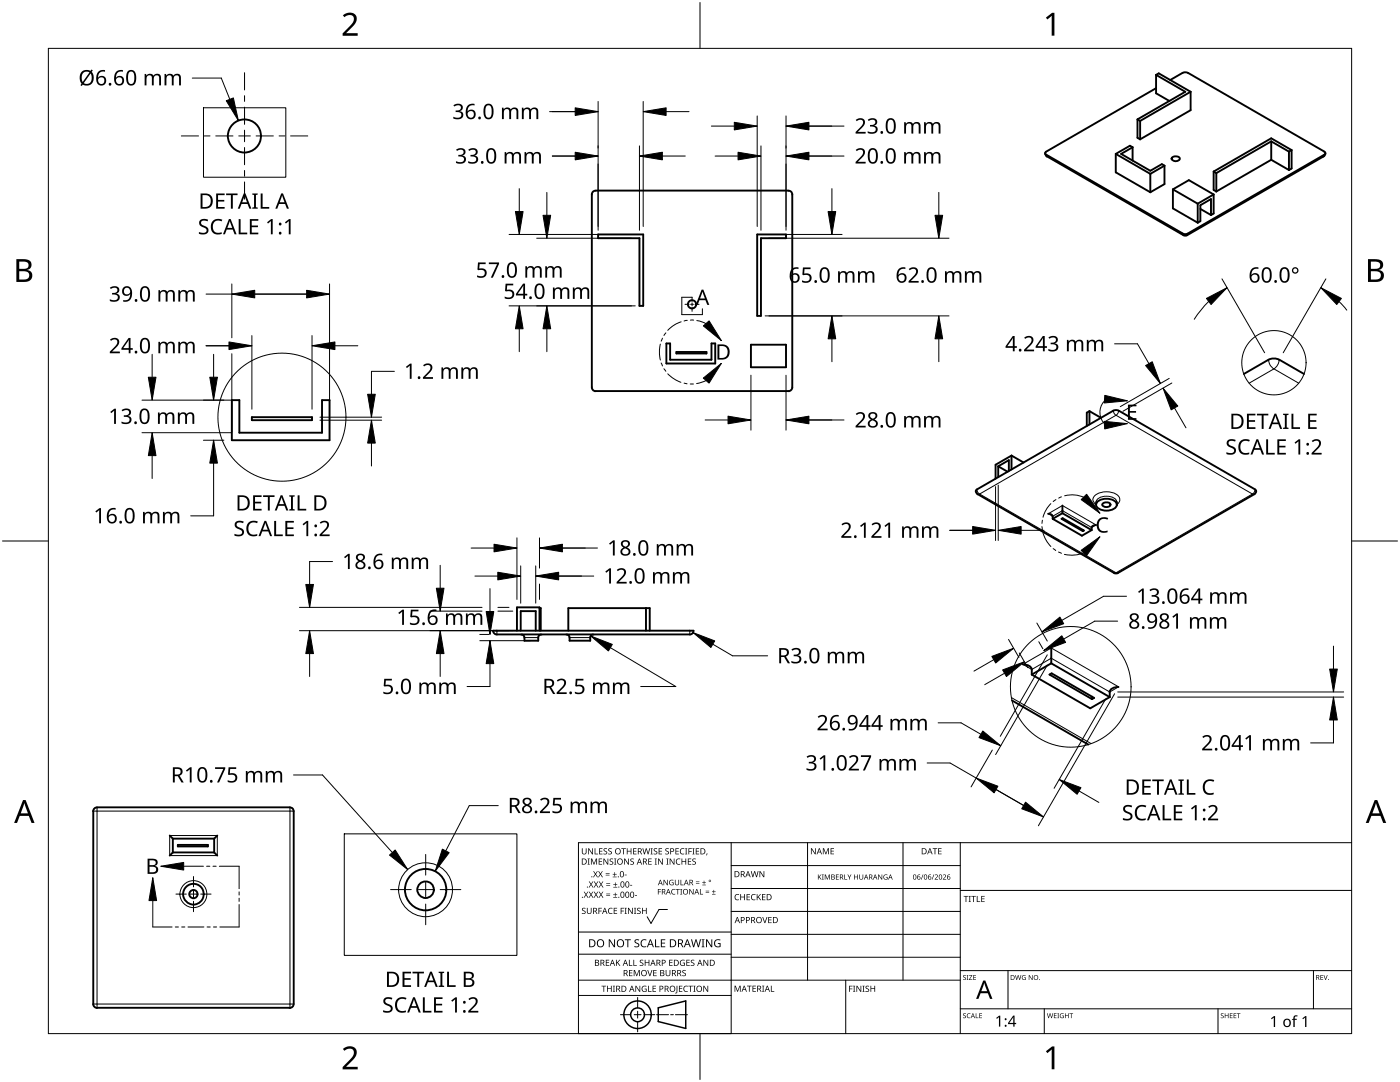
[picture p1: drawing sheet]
<svg xmlns="http://www.w3.org/2000/svg" width="279mm" height="216mm" viewBox="0 0 279 216" stroke-linecap="round" stroke-linejoin="round" font-family="sans-serif">
<g fill="none" stroke="#000" stroke-width=".38">
<path d="M230.7 14.9l5.9 3.4-9.6 5.5M230.7 14.9v3.7l2.7 1.5M230.7 17.6l-21.9 12.7M230.7 14.9l.5-.3 6.4 3.7M236 14.6l.7-.2 .4 .2M236 14.5l-2.5 1.5M237.1 14.5l27.2 15.8M237.6 18.3v3.7l-10.1 5.8M237.6 18.3l-10.1 5.8M118.1 38.8v38.5a.8 .8 0 0 0 .7 .8M118.8 38.1a.72 .72 0 0 0-.7 .7M118.9 38h38.5"/>
<path d="M157.4 38.1a.73 .73 0 0 1 .7 .7M158.1 38.8v38.5a.79 .79 0 0 1-.7 .8M208.6 30.6l.3 .6M208.8 30.3l-.2 .3 .2 .3 27.2 15.7M209 31.2l27.2 15.7h.7M222.7 30.7v3.7l6.9 4M222.7 30.7l6.9 4M226 29.4v2.6M226 29.4l-.5-.3-2.8 1.6M226 29.4l-2.3 1.3 5.9 3.4 2.3-1.3 .5 .3M227 23.8v3.7l.5 .3M227 23.8l.5 .3"/>
<path d="M227.5 24.1v3.7M229.6 34.7v3.7M232.4 33.1v3.6l-2.8 1.7M232.4 33.1l-2.8 1.6M233.9 31.5l.7-.3a.68 .68 0 0 1 .9 .5 .92 .92 0 0 1-.9 .5 .92 .92 0 0 1-.8-.5zM234.1 37.8v3.8l4.9 2.8M234.1 37.8l4.9 2.8M234.1 37.8l3.2-1.9 4.9 2.9M242.2 34.2l.5 .3M242.2 38.8v3.8l-.5 .3M242.2 34.2v3.7l.5 .3M242.2 38.8l-3.2 1.8"/>
<path d="M242.7 34.5v3.7M253.7 28.2v3.7M253.7 31.9l3.5 2M253.7 28.2l-11 6.3M253.7 31.9l-11 6.3M253.7 28.2l3.5 2.1M257.2 30.3v3.6M257.8 29.9v3.7l-.6 .3M257.8 29.9l-.6 .4M257.8 29.9l-4.1-2.3-11.5 6.6M264.3 30.3l.2 .3-.2 .3-27.2 15.7-.6 .1-.5-.1M264.5 30.6v.2l-.4 .4-27.2 15.7"/>
<path d="M119.4 46.8h9v14.2h-.8v-13.5h-8.2zM151.1 46.8h5.8v.7h-5v15.5h-.8zM239 40.6v3.8M239.6 41.7l2.1 1.2M241.7 42.9v-3.2l-2.1 1.2v3.2l-.6 .3M46.3 79.8h1.5v6.5h16.5v-6.5h1.5v8h-19.5zM118.9 78h38.5M133 68.5h.7v3.3h8.3v-3.3h.7v4h-9.7zM135 70.2h6v.3h-6zM149.9 68.8h7v4.5h-7zM253.2 71.8a2.33 2.33 0 0 1 2.1 0M253.2 71.8l-5 2.8"/>
<path d="M255.3 71.8l4.9 2.8M50.3 83.2h12v.6h-12zM194.9 97.7a.55 .55 0 0 0 .2 .9l27.3 15.7M199.2 93l2.1-1.2v2.2M199.2 93v2.2M199.2 93l1.9 1.1M201.9 90.9l-3.2 1.8v2.8M201.9 90.9v2.8M201.9 90.9l2.4 1.4M217.4 82l-.5 .3v2.7M217.4 82v2.7M217.4 82l2.3 1.4"/>
<path d="M222.2 82l.5-.2 .5 .2M222.2 81.9l-27.2 15.8M223.3 81.9l27.1 15.8 .3 .3-.4 .6-27.2 15.7h-.8M209.2 102.5a.7 .7 0 0 1 .9 .5M210.1 103v.5M210.1 103.5l5.8 3.4 2-1.1M211.9 103.5l.2-.1 4.2 2.5-.2 .1zM212 100.9v1.5M212 102.4l-1.9 1.1M212 102.4l5.9 3.4M216.1 105.7v.3M217.9 105.3v.5"/>
<path d="M218.7 104.8a.77 .77 0 0 0-.9 .5M218.8 100.2v.5M219 100.1a2.87 2.87 0 0 1 3.8 .3 1.28 1.28 0 0 1-1.4 1.4 2.24 2.24 0 0 1-2.7-1.1zM220.1 100.5l.7-.3a.63 .63 0 0 1 .8 .5 .96 .96 0 0 1-1.6 0zM222.9 100.2v.5M98.4 125.9a.84 .84 0 0 0 .7 .7M98.4 125.8h40M99.2 126.6h38.5M103.2 125.8v-4.6h4.5v4.6M103.9 125.8v-3.9h3v3.9M104 126.6a.58 .58 0 0 1 .6 .7M104.7 127.2v.6h2.7v-.6"/>
<path d="M107.7 121.3h.2v4.5M108 126.6a.62 .62 0 0 0-.6 .7M113 126.6a.6 .6 0 0 1 .7 .7M113.4 125.8v-4.5h16.3v4.5M113.7 127.2v.6h4.1v-.6M118.4 126.6a.62 .62 0 0 0-.6 .7M128.9 121.3v4.5M138.4 125.9a.74 .74 0 0 1-.7 .7M202 139.8l15.2 8.8M204.1 132.6a1.61 1.61 0 0 1 1.8 1M205.9 133.6v1M205.9 134.6l11.7 6.7 3.9-2.2"/>
<path d="M209.4 134.6l.5-.2 8.5 4.9-.5 .2zM209.8 132.4l-3.9 2.2M209.8 132.4l11.7 6.7M209.8 129.3v3.1M217.9 139v.5M221.5 138.1v1M223.2 137.1a1.65 1.65 0 0 0-1.8 1M18.6 161.8v38.5M33.9 166.7l.6 .6M34.5 167.3v2.8M34.5 170.1l-.6 .6M35.5 168.6h6v.3h-6z"/>
<path d="M42.7 167.3v2.8M42.7 170.1l.7 .6M42.7 170.1h-8.2M42.7 167.3h-8.2M43.4 166.7l-.7 .6M57.8 161.1a.7 .7 0 0 1 .8 .8M57.9 161.1h-38.6a.76 .76 0 0 0-.7 .8M58.6 161.8v38.5M18.6 200.4a.85 .85 0 0 0 .7 .7h38.6M58.6 200.4a.76 .76 0 0 1-.8 .7"/>
<circle cx="48.8" cy="27.1" r="3.3"/>
<circle cx="138.1" cy="60.7" r=".83"/>
<circle cx="38.6" cy="178.4" r="2.05"/>
<circle cx="38.6" cy="178.4" r=".82"/>
<circle cx="84.9" cy="177.5" r="1.64"/>
<circle cx="84.9" cy="177.5" r="4.1"/>
</g>
<g fill="none" stroke="#000" stroke-width=".2">
<path d="M208.8 30.9l.1 .3M264.3 30.9l-.2 .3M236 46.6l.2 .3M237.1 46.6l-.2 .3M249.3 76.5l4.9-2.9 5 2.9M253.2 71.8a2.3 2.3 0 0 0 1 1.8 2.3 2.3 0 0 0 1.1-1.8M194.9 97.7l.2 .5 .4 .4M195.5 98.6h-.4M195.5 98.6l27.2 15.7M222.2 82l.1 .5 .4 .4M222.7 82.9l27.3 15.7-27.3 15.7M222.7 82.9l-27.2 15.7"/>
<path d="M223.2 82l-.1 .5-.4 .4M250.4 97.7l-.1 .5-.4 .4h.4M209.2 102.5l2.8-1.6 6.8 3.9-.9 .5-5.9-3.4-1.9 1.1zM218.7 100.7l-.2-.2a1.09 1.09 0 0 1 .4-1.9 3.6 3.6 0 0 1 4.5 .7 1.14 1.14 0 0 1-.5 1.4M218.7 100.2a1.82 1.82 0 0 1 2.1-1.2 1.78 1.78 0 0 1 2.1 1.2M222.7 114.3h-.4M222.7 114.3h.4M99.2 125.8v.8M107.4 127.2h-2.7M113.7 127.2h4.1M137.7 125.8v.8M201.8 139.2l16 9.2"/>
<path d="M204.1 132.6l5.7-3.3 13.4 7.8-1.7 1-11.7-6.8-3.9 2.3zM18.6 161.8h40M19.4 161.1v40M33.9 166.7h9.5v4h-9.5zM57.9 161.1v40M18.6 200.3h40"/>
<circle cx="38.6" cy="178.4" r="2.7"/>
<circle cx="84.9" cy="177.5" r="5.4"/>
</g>
<g fill="none" stroke="#000" stroke-width=".2">
<path d="M40.6 21.5h16.4v13.9h-16.4zM68.7 166.4h34.5v24.2h-34.5z"/>
<circle cx="254.2" cy="72.4" r="6.4"/>
<circle cx="56.3" cy="83.2" r="12.8"/>
<circle cx="213.7" cy="137.1" r="12"/>
</g>
<path d="M9.7 9.7h260v196.5h-260z" fill="none" stroke="#000" stroke-width=".2"/>
<path d="M139.7 .5v9.2M.5 108h9.2M269.7 108h9.2M139.7 206.2v9.2" fill="none" stroke="#000" stroke-width=".2"/>
<g fill="#000">
<path d="M68.4 3.1a1.64 1.64 0 0 1 2.8 .4 2.52 2.52 0 0 1-1.2 2.2l-.9 .9h2.3v.5h-3v-.4l1.2-1.2a1.95 1.95 0 0 0 .9-2.2 1.23 1.23 0 0 0-1.8 .1zM208.7 3.5l1.3-.9h.4v4.5h-.5v-4l-.9 .8zM68.4 209.3a1.64 1.64 0 0 1 2.8 .4 2.52 2.52 0 0 1-1.2 2.2l-.9 1h2.3v.5h-3v-.5l1.2-1.2a1.95 1.95 0 0 0 .9-2.1 1.23 1.23 0 0 0-1.8 .1zM208.7 209.8l1.3-1h.4v4.6h-.5v-4l-.9 .7z"/>
<path d="M3.3 51.7h1.3a1.28 1.28 0 0 1 1.7 1.3 1.04 1.04 0 0 1-.9 .9 1.23 1.23 0 0 1 1 1.5 1.23 1.23 0 0 1-1.5 .9h-1.6zM3.8 54.1v1.7h1a.86 .86 0 0 0 1-.9 .86 .86 0 0 0-1.1-.8zM3.8 52.2v1.4h.9a.78 .78 0 0 0 1-.7 .78 .78 0 0 0-1.1-.7z"/>
<path d="M273 51.7h1.3a1.28 1.28 0 0 1 1.7 1.3 1.04 1.04 0 0 1-.8 .9 1.23 1.23 0 0 1 1 1.5 1.23 1.23 0 0 1-1.6 .9h-1.6zM273.6 54.1v1.7h.9a.86 .86 0 0 0 1.1-.9 .86 .86 0 0 0-1.1-.8zM273.6 52.2v1.4h.8a.78 .78 0 0 0 1-.7 .78 .78 0 0 0-1.1-.7z"/>
<path d="M4.6 159.6h.5l1.8 4.6h-.6l-.6-1.4h-1.8l-.5 1.4h-.6zM4.8 160.2l-.7 2.1h1.5z"/>
<path d="M274.3 159.6h.6l1.7 4.6h-.6l-.5-1.4h-1.8l-.6 1.4h-.5zM274.6 160.2l-.7 2.1h1.4z"/>
</g>
<g fill="none" stroke="#000" stroke-width=".2">
<path d="M145.9 168.1v38.1h-30.5v-38.1h154.3M145.9 172.7h45.7M145.9 177.3h45.7M161.2 168.1v27.5M180.2 168.1v27.5M191.6 168.1v38.1M191.6 177.7h78.1M115.4 198.6h30.5M115.4 195.6h76.2M115.4 190.4h30.5M115.4 186h30.5M127.3 199v2.1"/>
<path d="M133.2 181.5h-1.7l-1.6 2.8-.7-1.4M145.9 181.9h45.7M145.9 186.4h45.7M145.9 191h45.7M168.8 195.6v10.6M191.6 193.7h78.1M201.2 193.7v7.6M262.1 193.7v7.6M123.8 202.5h2.1M126.6 202.5h1.3M127.3 201.8v1.4M127.3 203.8v2.1"/>
<path d="M128.6 202.5h2.1M131 202.5h2.4M133.8 202.5h.6M134.8 202.5h2.4M191.6 201.3h78.1M208.4 201.3v4.9M243.1 201.3v4.9"/>
</g>
<g fill="#000">
<path d="M116.1 169.3h.2v.8a.32 .32 0 0 0 .3 .3 .32 .32 0 0 0 .3-.3v-.8h.2v.8a.47 .47 0 0 1-.5 .4 .47 .47 0 0 1-.5-.5zM116.5 177.9h.2l.3 .5 .3-.5h.1l-.4 .6 .4 .6h-.1l-.3-.5-.4 .5h-.1l.4-.6zM117.3 171.3h.4l-.1 .1v1l.1 .1h-.4l.1-.1v-1zM117.4 169.3h.2l.6 1v-1h.1v1.2h-.1l-.7-1v1h-.1zM117.5 177.9h.2l.3 .5 .3-.5h.1l-.4 .6 .4 .6h-.1l-.4-.5-.3 .5h-.1l.4-.6zM117.5 175.9h.2l.3 .5 .3-.5h.1l-.4 .6 .5 .6h-.2l-.3-.5-.4 .5h-.1l.4-.6zM117.9 171.3h.3l.3 1 .4-1h.3v1.2h-.2v-1l-.4 1h-.1l-.4-1v1h-.2zM118.7 169.3h.1v1h.6v.2h-.7zM118.4 173.8h.1l.3 .5 .3-.5h.2l-.4 .6 .4 .7h-.1l-.4-.6-.3 .6h-.1l.4-.7zM118.5 177.9h.2l.2 .5 .3-.5h.2l-.4 .6 .4 .6h-.1l-.4-.5-.3 .5h-.1l.4-.6zM118.5 175.9h.2l.3 .5 .3-.5h.1l-.4 .6 .4 .6h-.1l-.3-.5-.4 .5h-.1l.4-.6zM119.5 171.3h.7v.1h-.6v.4h.5v.2h-.5v.4h.6v.1h-.7z"/>
<path d="M119.6 169.3h.6v.1h-.5v.4h.5v.1h-.5v.4h.5v.2h-.6zM119.4 173.8h.1l.3 .5 .3-.5h.2l-.4 .6 .4 .7h-.1l-.4-.6-.3 .6h-.2l.5-.7zM119.5 177.9h.1l.3 .5 .3-.5h.2l-.4 .6 .4 .6h-.1l-.4-.5-.3 .5h-.1l.4-.6zM119.5 175.9h.2l.3 .5 .3-.5h.1l-.4 .6 .4 .6h-.1l-.4-.5-.3 .5h-.1l.4-.6zM120.9 174.6h.8v.1h-.8zM120.9 174.2h.8v.1h-.8zM121 178.7h.8v.1h-.8zM121 178.3h.8v.1h-.8zM121 176.6h.8v.1h-.8zM121 176.3h.8v.1h-.8zM120.5 169.4l.4-.1h.3l-.1 .1a.25 .25 0 0 0-.4-.1 .25 .25 0 0 0 0 .4l.4 .3 .1 .2-.3 .3-.5-.1v-.1h.2a.27 .27 0 0 0 .4-.1 .27 .27 0 0 0-.3-.3l-.2-.2zM120.4 171.3h.2l.7 1-.1-1h.2v1.2h-.2l-.6-1v1h-.2z"/>
<path d="M121.4 169.4l.5-.1h.2v.1a.25 .25 0 0 0-.4-.1 .25 .25 0 0 0 0 .4l.4 .3v.2l-.2 .3-.5-.1v-.1h.1a.27 .27 0 0 0 .5-.1 .27 .27 0 0 0-.4-.3l-.2-.2zM122.3 174.9h.8v.2h-.8zM122.4 179h.8v.1h-.8zM122.4 177h.8v.1h-.8zM121.7 171.4l.4-.1 .3 .1-.1 .1a.25 .25 0 0 0-.4-.1 .25 .25 0 0 0 0 .4 .42 .42 0 0 1 .5 .5 .42 .42 0 0 1-.7 .2l-.1-.2 .2 .1a.27 .27 0 0 0 .5-.2 .27 .27 0 0 0-.4-.3l-.2-.2zM122.6 174h.1v.4h.4v.1h-.4v.4h-.1v-.4h-.3v-.1h.3zM122.7 178.1h.1v.4h.4v.1h-.4v.3h-.1v-.3h-.3v-.1h.3zM122.7 176.1h.2v.3h.3v.2h-.3v.3h-.2v-.3h-.3v-.2h.3zM122.6 171.3h.4l-.1 .1v1l.1 .1h-.4l.1-.1v-1zM124 169.3h.9v.1h-.4v1.1h-.1v-1.1h-.4zM124.7 174.5h.4v.2h-.4zM124.6 171.3h.1l.7 1v-1h.1v1.2h-.2l-.6-1v1h-.1z"/>
<path d="M125.7 176.6h.5v.1h-.5zM125.1 169.3h.1v.5h.7v-.5h.1v1.2h-.1v-.6h-.7v.6h-.1zM125.8 171.4l.5-.1 .2 .1v.1a.25 .25 0 0 0-.4-.1 .25 .25 0 0 0 0 .4 .42 .42 0 0 1 .4 .5 .42 .42 0 0 1-.7 .2v-.2l.1 .1a.27 .27 0 0 0 .5-.2 .27 .27 0 0 0-.4-.3l-.2-.2zM126.7 178.6h.4v.2h-.4zM126.4 169.3h.6v.1h-.5v.4h.5v.1h-.5v.4h.5v.2h-.6zM128.2 169.3h.2l.2 1 .3-1h.2l.2 1 .3-1h.1l-.3 1.2h-.1l-.3-1.1-.3 1.1h-.2zM129.4 171.3h.7v.1h-.6v.4h.5v.2h-.5v.4h.6v.1h-.7zM129.8 169.3h.5l-.2 .1v1l.2 .1h-.5l.2-.1v-1zM130.7 171.3h.4l-.1 .1v1l.1 .1h-.4l.1-.1v-1zM130.5 169.4l.4-.1h.3l-.1 .1a.25 .25 0 0 0-.4-.1 .25 .25 0 0 0 0 .4l.4 .3 .1 .2-.2 .3-.6-.1v-.1h.2a.27 .27 0 0 0 .4-.1 .27 .27 0 0 0-.3-.3l-.2-.2zM131.3 177.4h.6v.1h-.5v.4h.5v.1h-.5v.5h-.1zM131.4 169.3h.7v.1h-.5v.4h.5v.1h-.5v.4h.5v.2h-.7z"/>
<path d="M131.3 171.3h.2l.7 1v-1h.1v1.2h-.2l-.6-1v1h-.2zM132.4 175.6h.2l.6 .9v-.9h.1v1h-.2l-.6-.9v.9h-.1zM133 171.3h.4l-.1 .1v1l.1 .1h-.4l.1-.1v-1zM132.8 169.4l.4-.1h.3l-.1 .1a.25 .25 0 0 0-.3-.1 .25 .25 0 0 0 0 .4l.4 .3v.2l-.2 .3-.5-.1v-.1h.1a.27 .27 0 0 0 .5-.1 .27 .27 0 0 0-.4-.3l-.2-.2zM133.7 175.7l.5-.2 .2 .1v.1a.45 .45 0 0 0-.7 .4 .45 .45 0 0 0 .6 .4v-.3h-.2v-.1h.3v.5a.6 .6 0 0 1-.8-.1 .6 .6 0 0 1 .1-.8zM134.1 177.5l.4-.1h.3l-.1 .2a.44 .44 0 0 0-.6 .4 .44 .44 0 0 0 .6 .3 .52 .52 0 0 1-.7 0 .52 .52 0 0 1 .1-.8zM133.6 171.3h.2l.7 1v-1h.1v1.2h-.2l-.6-1v1h-.2zM134.9 177.4h.8v.1h-.4v1h-.1v-1h-.3zM135 171.5l.5-.2 .3 .1-.1 .1a.49 .49 0 0 0-.7 .4 .49 .49 0 0 0 .7 .5 .52 .52 0 0 1-.6 0 .52 .52 0 0 1-.2-.6zM134.8 169.3h.7v.1h-.6v.4h.5v.1h-.5v.4h.6v.2h-.7zM134.7 175.6h.1v.7a.28 .28 0 0 0 .3 .2 .28 .28 0 0 0 .3-.2v-.7h.1v.7a.42 .42 0 0 1-.4 .4 .42 .42 0 0 1-.4-.4zM135.8 175.6h.2v.9h.4v.1h-.6z"/>
<path d="M135.8 177.4h.3l-.1 .1v.9l.1 .1h-.3l.1-.1v-.9zM135.8 169.4l.4-.1h.4l-.1 .1h-.2a.49 .49 0 0 0-.4 .6 .49 .49 0 0 0 .7 .3 .52 .52 0 0 1-.7 .1 .52 .52 0 0 1-.2-.6zM136 171.3h.2v.5h.6v-.5h.1v1.2h-.1v-.5h-.6v.5h-.2zM136.7 169.3h.5l-.2 .1v1l.2 .1h-.5l.2-.1v-1zM137.4 169.3h.7v.1h-.6v.4h.5v.2h-.5v.5h-.1zM137.3 171.3h.7v.1h-.6v.4h.5v.2h-.5v.4h.6v.1h-.7zM137.6 177.4h.1l.6 .9v-.9h.1v1.1h-.1l-.6-.9v.9h-.1zM138.2 169.3h.4l-.1 .1v1l.1 .1h-.4l.1-.1v-1zM138.9 176.2h.7v.1h-.7zM138.9 175.9h.7v.1h-.7zM138.2 171.4l.4-.1 .3 .1-.1 .1a.25 .25 0 0 0-.4-.1 .25 .25 0 0 0 0 .4 .42 .42 0 0 1 .5 .5 .42 .42 0 0 1-.7 .2l-.1-.2 .2 .1a.27 .27 0 0 0 .5-.2 .27 .27 0 0 0-.4-.3l-.2-.2zM138.9 169.3h.6v.1h-.5v.4h.5v.1h-.5v.4h.5v.2h-.6z"/>
<path d="M139.7 177.4h.1v1h.5v.1h-.6zM140.1 176.5h.8v.1h-.8zM140.5 175.7h.1v.3h.3v.2h-.3v.3h-.1v-.3h-.4v-.2h.4zM140.8 178h.7v.2h-.7zM140.8 177.7h.7v.1h-.7zM141 170.3h.2l-.3 .4zM142.1 178.4h.7v.1h-.7zM142.4 177.6h.1v.3h.3v.1h-.3v.3h-.1v-.3h-.3v-.1h.3zM146.8 178.6l.4-.2 .3 .1v.1a.49 .49 0 0 0-.7 .4 .49 .49 0 0 0 .7 .5 .52 .52 0 0 1-.7 0 .52 .52 0 0 1-.2-.6zM147.7 178.4h.2v.5h.6v-.5h.2v1.2h-.2v-.5h-.6v.5h-.2zM149 178.4h.7v.1h-.5v.4h.4v.2h-.4v.4h.5v.1h-.7zM150 178.6l.5-.2 .3 .1-.1 .1a.49 .49 0 0 0-.7 .4 .49 .49 0 0 0 .8 .5 .52 .52 0 0 1-.7 0 .52 .52 0 0 1-.2-.6z"/>
<path d="M149.8 173.8h.2l.3 1.1 .2-1.1h.2l.3 1.1 .2-1.1h.2l-.3 1.2h-.2l-.3-1-.3 1h-.1zM151 178.4h.2v.6l.5-.6h.2l-.5 .5 .5 .7h-.2l-.4-.6-.1 .6h-.2zM151.6 173.8h.1l.7 1v-1h.1v1.2h-.1l-.7-1v1h-.1zM152.1 178.4h.7v.1h-.6v.4h.5v.2h-.5v.4h.6v.1h-.7zM161.8 169.3h.2l.7 1v-1h.1v1.2h-.2l-.6-1v1h-.2zM163.2 174.5h.2v.5l.6-.5-.4 .4 .4 .6h-.2l-.3-.5-.1 .5h-.2zM164 174.5h.4l-.1 .1v.8l.1 .1h-.4l.2-.1v-.8zM164.2 169.3h.2l.4 .9 .4-.9h.2v1.2h-.1v-1.1l-.4 1.1h-.1l-.4-1.1v1.1h-.2zM164.6 174.5h.2l.3 .8 .3-.8h.2v1h-.1v-.9l-.4 .9-.4-.9v.9h-.1zM165.8 169.3h.6v.1h-.5v.4h.5v.1h-.5v.4h.5v.2h-.6zM166.8 174.5h.6v.1h-.4v.3h.4v.1h-.4v.4h.4v.1h-.6zM168.5 174.5h.1v.9h.5v.1h-.6z"/>
<path d="M169.1 174.5h.2l.2 .5 .3-.5h.1l-.3 .6v.4h-.1v-.4zM170.4 174.5h.2v.4h.5v-.4h.1v1h-.1v-.5h-.5v.5h-.2zM171.5 174.5h.1v.7a.26 .26 0 0 0 .3 .2 .26 .26 0 0 0 .2-.2v-.7h.2v.7a.39 .39 0 0 1-.4 .3 .39 .39 0 0 1-.4-.3zM175.3 174.5h.1l.6 .8-.1-.8h.2v1h-.2l-.5-.8v.8h-.1zM176.4 174.6l.5-.1h.2v.2a.42 .42 0 0 0-.7 .3 .42 .42 0 0 0 .6 .4v-.3h-.2v-.1h.3v.5a.56 .56 0 0 1-.7-.1 .56 .56 0 0 1 0-.8zM184.2 174.5h.1l-.4 1h-.1zM186.3 174.5h.2l-.4 1h-.2zM186.1 169.3h.9v.1h-.3v1.1h-.2v-1.1h-.4zM186.5 174.6a.37 .37 0 0 1 .6 0 .37 .37 0 0 1-.2 .6l-.2 .2h.5v.1h-.7l.3-.4a.27 .27 0 0 0 .3-.3 .27 .27 0 0 0-.4-.2zM187.2 169.3h.7v.1h-.5v.4h.5v.1h-.5v.4h.5v.2h-.7zM188.2 174.6a.37 .37 0 0 1 .6 0 .37 .37 0 0 1-.3 .6l-.2 .2h.5v.1h-.6l.2-.4a.27 .27 0 0 0 .3-.3 .27 .27 0 0 0-.4-.2zM192.3 178.8h.9v.1h-.3v1.1h-.2v-1.1h-.4z"/>
<path d="M193.3 178.8h.5l-.2 .1v1l.2 .1h-.5l.2-.1v-1zM193.8 178.8h1v.1h-.4v1.1h-.2v-1.1h-.4zM194.9 178.8h.2v1.1h.5v.1h-.7zM195.8 178.8h.7v.1h-.5v.4h.5v.1h-.5v.5h.5v.1h-.7zM116.2 181.3l.4-.2 .3 .1-.1 .1a.25 .25 0 0 0-.4-.1 .25 .25 0 0 0 0 .4l.4 .2 .1 .3-.3 .3-.5-.1v-.1h.2a.27 .27 0 0 0 .4-.1 .27 .27 0 0 0-.3-.3l-.2-.2zM117.1 181.1h.2v.8a.32 .32 0 0 0 .3 .3 .32 .32 0 0 0 .3-.3v-.8h.2v.8a.47 .47 0 0 1-.5 .5 .47 .47 0 0 1-.5-.5zM119.4 181.1h.7v.2h-.5v.4h.5v.1h-.5v.6h-.2zM120 196.7h1v.1h-.4v1.1h-.2v-1.1h-.4zM120.9 191.5h.7v.1h-.5v.4h.4v.2h-.4v.4h.5v.1h-.7zM121.5 181.3l.4-.2 .4 .1-.1 .1a.49 .49 0 0 0-.7 .5 .49 .49 0 0 0 .7 .4 .52 .52 0 0 1-.6 .1 .52 .52 0 0 1-.3-.6zM121.1 196.7h.2v.5h.6v-.5h.2v1.2h-.2v-.6h-.6v.6h-.2zM121.5 187.4h.2l.9 1.3v-1.3h.1v1.6h-.2l-.8-1.3v1.3h-.2z"/>
<path d="M122.3 196.7h.4l-.1 .1v1l.1 .1h-.4l.2-.1v-1zM122.5 181.1h.7v.2h-.6v.4h.5v.1h-.5v.4h.6v.2h-.7zM122.9 191.5h.2v.6l.5-.6h.2l-.5 .5 .5 .7h-.2l-.4-.6-.1 .6h-.2zM123.9 181.1h.6v.2h-.5v.4h.5v.1h-.5v.6h-.1zM124.7 181.1h.4l-.2 .2v.9l.2 .2h-.4l.1-.2v-.9zM124.7 187.4h1.2v.2h-.5v1.4h-.2v-1.4h-.5zM125.5 191.5h.2v1.1h.5v.1h-.7zM125.5 193.6h.7v.1h-.5v.4h.5v.1h-.5v.4h.5v.2h-.7zM125.3 181.1h.2l.7 1.1-.1-1.1h.2v1.3h-.2l-.6-1v1h-.2zM126.4 191.5h.2v1.1h.5v.1h-.7zM126.5 181.1h.5l-.2 .2v.9l.2 .2h-.5l.2-.2v-.9zM126.5 193.6h.2l.4 1 .4-1h.2v1.2h-.2v-1.1l-.4 1.1h-.1l-.4-1.1v1.1h-.1z"/>
<path d="M126.7 187.6l.3-.2 .6 .1-.2 .1a.33 .33 0 0 0-.6 .2 .33 .33 0 0 0 .4 .4 .47 .47 0 0 1 .4 .6 .47 .47 0 0 1-.7 .2h-.3v-.2h.2a.35 .35 0 0 0 .6-.2 .35 .35 0 0 0-.5-.4l-.3-.2zM126.8 196.7h.2l.6 1v-1h.2v1.2h-.2l-.7-1 .1 1h-.2zM127.2 181.3l.4-.2 .3 .1-.1 .1a.25 .25 0 0 0-.4-.1 .25 .25 0 0 0 0 .4l.4 .2 .1 .3-.3 .3-.5-.1v-.1h.2a.27 .27 0 0 0 .4-.1 .27 .27 0 0 0-.3-.3l-.2-.2zM127.7 191.6l.5-.1 .2 .1v.1a.25 .25 0 0 0-.4-.1 .25 .25 0 0 0 0 .4l.4 .2v.3l-.2 .2h-.5v-.2l.1 .1a.27 .27 0 0 0 .5-.2 .27 .27 0 0 0-.4-.3l-.2-.2zM128 187.6l.6-.2 .4 .1v.2a.64 .64 0 0 0-1 .5 .64 .64 0 0 0 1 .6v.2a.83 .83 0 0 1-1.1-.3 .83 .83 0 0 1 .1-1.1zM128.2 196.8l.6-.1 .2 .1v.1a.5 .5 0 0 0-.8 .4 .5 .5 0 0 0 .7 .5v-.4h-.3v-.1h.4v.6a.66 .66 0 0 1-.8-.2 .66 .66 0 0 1 0-.9zM128.1 181.1h.2v.6h.6v-.6h.2v1.3h-.2v-.6h-.6v.6h-.2zM129.2 193.6h.1l.4 1 .3-1h.2l-.4 1.2h-.2zM129.3 196.7h.2v1.1h.5v.1h-.7zM128.7 191.5h.1v.5h.6v-.5h.2v1.2h-.2v-.5h-.6v.5h-.1zM130.7 187.4h.2v1.4h.7v.2h-.9zM130.2 196.7h.7v.1h-.5v.4h.5v.1h-.5v.5h.5v.1h-.7z"/>
<path d="M130.4 193.6h.6v.1h-.5v.4h.5v.1h-.5v.4h.5v.2h-.6zM131.9 187.4h.9v.2h-.7v.5h.6v.2h-.6v.5h.7v.2h-.9zM132.8 193.6h.2v.7a.32 .32 0 0 0 .3 .4 .32 .32 0 0 0 .3-.4v-.7h.2v.7a.47 .47 0 0 1-.5 .5 .47 .47 0 0 1-.5-.5zM133.5 191.5h.7v.1h-.5v.4h.5v.2h-.5v.4h.5v.1h-.7zM135 196.7h.2v1.3l-.1 .2h-.3l-.1-.1 .3-.2zM135.5 196.7h.7v.1h-.5v.4h.4v.1h-.4v.5h.5v.1h-.7zM135.8 191.7l.5-.2 .4 .1-.1 .1a.5 .5 0 0 0-.8 .4 .5 .5 0 0 0 .7 .5v-.4h-.2v-.1h.4v.6a.66 .66 0 0 1-.9-.1 .66 .66 0 0 1 0-.9zM136.2 193.7l.4-.2 .3 .1-.1 .1a.25 .25 0 0 0-.4-.1 .25 .25 0 0 0 0 .4 .42 .42 0 0 1 .5 .6 .42 .42 0 0 1-.7 .2l-.1-.2h.2a.27 .27 0 0 0 .5-.1 .27 .27 0 0 0-.4-.3l-.2-.2zM136.5 196.8l.5-.1 .3 .1-.1 .1a.49 .49 0 0 0-.7 .4 .49 .49 0 0 0 .8 .4 .52 .52 0 0 1-.7 .1 .52 .52 0 0 1-.2-.6zM137 191.5h.7v.1h-.6v.4h.5v.2h-.5v.4h.6v.1h-.7zM137.4 196.7h.9v.1h-.4v1.1h-.1v-1.1h-.4zM137.9 191.6l.4-.1 .3 .1-.1 .1a.25 .25 0 0 0-.4-.1 .25 .25 0 0 0 0 .4l.4 .2 .1 .3-.2 .2h-.6v-.2l.2 .1a.27 .27 0 0 0 .5-.2 .27 .27 0 0 0-.4-.3l-.2-.2z"/>
<path d="M138.4 196.7h.4l-.1 .1v1l.1 .1h-.4l.1-.1v-1zM137.9 187.4h.2l.3 1.4 .4-1.4h.2l.4 1.4 .3-1.4h.2l-.4 1.6h-.2l-.4-1.3-.4 1.3h-.2zM140 187.4h.6l-.2 .2v1.3l.2 .1h-.6l.2-.1v-1.3zM140.4 196.7h.1l.7 1v-1h.1v1.2h-.1l-.7-1v1h-.1zM140.4 191.5h.2l.6 1v-1h.1v1.2h-.1l-.7-1v1h-.1zM140.9 187.4h.2l.9 1.3v-1.3h.2v1.6h-.3l-.8-1.3v1.3h-.2zM142.7 187.6l.7-.2 .4 .1-.1 .2a.65 .65 0 0 0-1 .5 .65 .65 0 0 0 .9 .6v-.4h-.3v-.2h.5v.7a.86 .86 0 0 1-1.1-.1 .86 .86 0 0 1 0-1.2zM146.6 196.7h.2l.4 1 .4-1h.2v1.2h-.1v-1.1l-.4 1.1h-.2l-.4-1.1v1.1h-.1zM149.1 196.7h.9v.1h-.4v1.1h-.1v-1.1h-.4zM150.2 196.7h.7v.1h-.6v.4h.5v.1h-.5v.5h.6v.1h-.7zM152.1 183h.2l.3 1 .4-1h.2l-.5 1.2h-.1zM152.1 196.7h.4l-.1 .1v1l.1 .1h-.4l.1-.1v-1z"/>
<path d="M153.8 196.7h.2v1.1h.5v.1h-.7zM153.3 183h.7v.1h-.5v.4h.5v.1h-.5v.5h.5v.1h-.7zM169.5 196.7h.6v.1h-.5v.5h.5v.1h-.5v.5h-.1zM170.2 196.7h.5l-.2 .1v1l.2 .1h-.5l.2-.1v-1zM170.9 196.7h.2l.6 1v-1h.2v1.2h-.2l-.6-1v1h-.2zM172.1 196.7h.5l-.2 .1v1l.2 .1h-.5l.2-.1v-1zM172.8 196.8l.4-.1h.2v.2a.25 .25 0 0 0-.4-.1 .25 .25 0 0 0 0 .4l.4 .2 .1 .3-.3 .2h-.5v-.2l.2 .1a.27 .27 0 0 0 .4-.2 .27 .27 0 0 0-.3-.3l-.3-.2zM173.7 196.7h.2v.5h.6v-.5h.2v1.2h-.2v-.6h-.6v.6h-.2zM192.2 194.7l.4-.1h.2l-.1 .1a.24 .24 0 0 0-.3 0 .24 .24 0 0 0-.1 .3 .24 .24 0 0 0 .4 .1l.1 .1-.1 .3h-.4l-.1-.1a.24 .24 0 0 0 .3 .1 .24 .24 0 0 0 .1-.3l-.4-.3zM192.9 194.6h.4l-.1 .1v.7l.1 .1h-.4l.1-.1v-.7zM193.4 194.6h.6l-.5 .8h.6v.1h-.7l.5-.8h-.5zM194.2 194.6h.6v.1h-.4v.3h.4v.1h-.4v.3h.4v.1h-.6z"/>
<path d="M202.6 194.6h.1l.2 .8 .2-.8h.2l.2 .8 .2-.8h.1l-.2 .9h-.2l-.2-.8-.2 .8h-.2zM204.1 194.7l.3-.1h.3l-.1 .1a.4 .4 0 0 0-.6 .4 .4 .4 0 0 0 .6 .3v-.3l-.2-.1h.3v.5a.53 .53 0 0 1-.7-.1 .53 .53 0 0 1 .1-.7zM205.3 194.6h.2l.5 .8v-.8h.1v.9h-.2l-.5-.8v.8h-.1zM263.5 194.6h.6v.1h-.5v.3h.4v.1h-.4v.3h.5v.1h-.6zM264.1 194.6h.2l.2 .8 .3-.8h.2l-.4 .9h-.1zM192.2 202.3l.4-.1h.2l-.1 .1a.24 .24 0 0 0-.3 0 .24 .24 0 0 0-.1 .3 .24 .24 0 0 0 .4 .1l.1 .2-.1 .2-.4 .1-.1-.2a.24 .24 0 0 0 .3 .1 .24 .24 0 0 0 .1-.3l-.4-.2zM193.1 202.3l.6-.1-.3 .1a.4 .4 0 0 0-.3 .5 .4 .4 0 0 0 .5 .2 .46 .46 0 0 1-.6 0 .46 .46 0 0 1 .1-.7zM194.7 202.2h.1v.8h.5v.2h-.6zM195.4 202.2h.6v.1h-.4v.3h.4v.1h-.4v.4h.4v.1h-.6zM198.8 203.1l.6-.4h.2v2.1h-.2v-1.9l-.5 .4zM209 202.2h.1l.2 .8 .2-.8h.1l.3 .8 .2-.8h.1l-.3 1h-.1l-.2-.9-.3 .9h-.1zM210.3 202.2h.6v.1h-.4v.3h.3v.1h-.3v.4h.4v.1h-.6z"/>
<path d="M211 202.2h.4l-.2 .1v.8l.2 .1h-.4l.1-.1v-.8zM211.6 202.3l.7-.1-.1 .1a.4 .4 0 0 0-.6 .4 .4 .4 0 0 0 .6 .3v-.2l-.2-.2h.3v.5a.53 .53 0 0 1-.7-.1 .53 .53 0 0 1 0-.7zM212.5 202.2h.2v.4h.5v-.4h.1v1h-.1v-.5h-.5v.5h-.2zM213.4 202.2h.8v.1h-.3v.9h-.2v-.9h-.3zM243.7 202.3l.3-.1h.2v.1a.24 .24 0 0 0-.3 0 .24 .24 0 0 0-.1 .3 .24 .24 0 0 0 .3 .1l.1 .2-.1 .2-.4 .1-.1-.2a.24 .24 0 0 0 .4 .1 .24 .24 0 0 0 0-.3l-.3-.2zM244.4 202.2h.2v.4h.5v-.4h.1v1h-.1v-.5h-.5v.5h-.2zM245.4 202.2h.6v.1h-.4v.3h.4v.1h-.4v.4h.4v.1h-.6zM246.2 202.2h.5v.1h-.4v.3h.4v.1h-.4v.4h.4v.1h-.5zM246.8 202.2h.8v.1h-.3v.9h-.2v-.9h-.3zM253.7 203.2l.6-.5h.2v2.2h-.3v-1.9l-.4 .4zM258.2 202.7l.3-.1h.5l-.1 .3-.4-.1-.1 .2v.3h.4v.2h-.4v1.4h-.3v-1.4h-.3l.3-.2zM259.9 203.2l.6-.5h.2v2.2h-.2v-1.9l-.5 .4z"/>
<path d="M116.1 171.3h.4a.61 .61 0 0 1 .6 .6 .61 .61 0 0 1-.6 .6h-.4zM116.3 171.4v1h.1a.48 .48 0 0 0 .5-.5 .48 .48 0 0 0-.4-.5z"/>
<path d="M122.7 169.9a.61 .61 0 0 1 1.2 0 .61 .61 0 0 1-1.2 0zM123 169.5a.47 .47 0 0 0-.1 .7 .47 .47 0 0 0 .8 0v-.1a.45 .45 0 0 0-.1-.6 .45 .45 0 0 0-.6 0z"/>
<path d="M123.1 171.9a.61 .61 0 0 1 1.2 0 .61 .61 0 0 1-1.2 0zM123.5 171.5l-.2 .4a.45 .45 0 0 0 .7 .4 .45 .45 0 0 0 0-.8l-.2-.1z"/>
<path d="M123.9 173.9a.51 .51 0 0 1 .6 .1 .51 .51 0 0 1 0 .7 .44 .44 0 0 1-.6 .3 .44 .44 0 0 1-.2-.6zM123.9 174v.1a.48 .48 0 0 0 .3 .8 .53 .53 0 0 0 .2-.5 .53 .53 0 0 0-.4-.4z"/>
<path d="M124 178a.44 .44 0 0 1 .5 0 .44 .44 0 0 1 .1 .5 .46 .46 0 0 1-.4 .7 .46 .46 0 0 1-.4-.7zM124.1 178.1l-.1 .2a.45 .45 0 0 0 .3 .7 .53 .53 0 0 0 .2-.5 .53 .53 0 0 0-.4-.4z"/>
<path d="M124 176a.44 .44 0 0 1 .5 0 .44 .44 0 0 1 .1 .5 .46 .46 0 0 1-.4 .6 .46 .46 0 0 1-.4-.7zM124.1 176.1l-.1 .4a.31 .31 0 0 0 .2 .5 .31 .31 0 0 0 .3-.5l-.1-.4z"/>
<path d="M124.9 178a.5 .5 0 0 1 .7 .1 .5 .5 0 0 1 0 .6 .44 .44 0 0 1-.6 .4 .44 .44 0 0 1-.2-.6zM125 178.1a.48 .48 0 0 0-.1 .6 .48 .48 0 0 0 .4 .3l.1-.8-.2-.2z"/>
<path d="M124.9 176a.44 .44 0 0 1 .6 0 .44 .44 0 0 1 .1 .5 .46 .46 0 0 1-.5 .6 .46 .46 0 0 1-.3-.7zM125 176.1l-.1 .4a.31 .31 0 0 0 .3 .5 .31 .31 0 0 0 .2-.5v-.4z"/>
<path d="M125.9 178a.5 .5 0 0 1 .6 .1 .5 .5 0 0 1 0 .6 .44 .44 0 0 1-.5 .4 .44 .44 0 0 1-.2-.6zM126 178.1l-.1 .1a.48 .48 0 0 0 .4 .8 .53 .53 0 0 0 .2-.5 .53 .53 0 0 0-.5-.4z"/>
<path d="M127.3 169.3h.3a.35 .35 0 0 1 .5 .2 .35 .35 0 0 1-.3 .4l.4 .6h-.2l-.3-.5h-.3v.5h-.1zM127.4 169.4v.4h.2a.23 .23 0 0 0 .3-.2 .23 .23 0 0 0-.3-.2z"/>
<path d="M127.5 171.3h.2l.4 1.2h-.1l-.2-.4h-.4l-.2 .4h-.1zM127.6 171.5l-.2 .5h.4z"/>
<path d="M128.3 171.3h.3a.35 .35 0 0 1 .5 .2 .35 .35 0 0 1-.3 .5l.4 .5h-.2l-.3-.5h-.2v.5h-.2zM128.5 171.4v.5h.1a.23 .23 0 0 0 .3-.2 .23 .23 0 0 0-.3-.3z"/>
<path d="M131.7 175.5h.1l.5 1.1h-.2l-.1-.3h-.4l-.2 .3h-.1zM131.8 175.7l-.2 .5h.4z"/>
<path d="M132.1 177.4h.3a.31 .31 0 0 1 .4 .2 .31 .31 0 0 1-.2 .4l.3 .5h-.2l-.3-.5h-.2v.5h-.1zM132.2 177.5v.4h.2a.21 .21 0 0 0 .2-.2 .21 .21 0 0 0-.2-.2z"/>
<path d="M133.3 177.4h.1l.5 1.1h-.2l-.1-.4h-.4l-.2 .4h-.1zM133.4 177.5l-.2 .5h.4z"/>
<path d="M133.8 169.3h.6l.1 .2-.1 .4-.5 .1v.5h-.1zM133.9 169.4v.5a.29 .29 0 0 0 .5-.3 .29 .29 0 0 0-.5-.2z"/>
<path d="M136.9 175.5h.1l.4 1.1h-.1l-.1-.3h-.5l-.1 .3h-.1zM137 175.7l-.2 .5h.3z"/>
<path d="M136.2 177.9a.55 .55 0 0 1 1.1 0 .55 .55 0 0 1-1.1 0zM136.4 177.9a.45 .45 0 0 0 .9 0 .45 .45 0 0 0-.9 0z"/>
<path d="M137.6 175.6h.3a.31 .31 0 0 1 .4 .2 .31 .31 0 0 1-.2 .4l.3 .4h-.2l-.2-.4h-.3v.4h-.1zM137.7 175.7v.4h.2a.21 .21 0 0 0 .3-.2 .21 .21 0 0 0-.3-.2z"/>
<path d="M139 177.4h.1l.4 1.1h-.1l-.1-.4h-.5l-.1 .4h-.1zM139.1 177.5l-.2 .5h.3z"/>
<path d="M139.8 169.3h.4a.54 .54 0 0 1 .6 .6 .56 .56 0 0 1-.7 .6h-.3zM140 169.4v.9h.1a.48 .48 0 0 0 .5-.4 .48 .48 0 0 0-.4-.5z"/>
<path d="M141.4 175.8a.25 .25 0 0 1 .5 0 .25 .25 0 0 1-.5 0zM141.5 175.8a.15 .15 0 0 0 .3 0 .15 .15 0 0 0-.3 0z"/>
<path d="M146.6 173.8h.4a.61 .61 0 0 1 .6 .6 .61 .61 0 0 1-.7 .6h-.3zM146.8 174v.9h.1a.43 .43 0 0 0 .5-.5 .41 .41 0 0 0-.4-.4z"/>
<path d="M147.8 173.8h.4a.35 .35 0 0 1 .4 .3 .35 .35 0 0 1-.2 .4l.3 .5h-.2l-.3-.5h-.2v.5h-.2zM148 174v.4h.2a.23 .23 0 0 0 .3-.2 .23 .23 0 0 0-.3-.2z"/>
<path d="M149.2 173.8h.1l.5 1.2h-.1l-.2-.3h-.5l-.1 .3h-.2zM149.3 174l-.2 .5h.4z"/>
<path d="M153 178.4h.4a.55 .55 0 0 1 .6 .6 .56 .56 0 0 1-.6 .6h-.4zM153.2 178.5v1h.1a.48 .48 0 0 0 .5-.5 .48 .48 0 0 0-.4-.5z"/>
<path d="M163.4 169.2h.2l.5 1.3h-.2l-.2-.4h-.4l-.2 .4h-.1zM163.5 169.4l-.2 .6h.4z"/>
<path d="M165.9 174.5h.3a.26 .26 0 0 1 .4 .1 .26 .26 0 0 1-.2 .4 .27 .27 0 0 1 .2 .3 .27 .27 0 0 1-.3 .2h-.4zM166 175v.4h.2a.19 .19 0 0 0 .3-.2 .19 .19 0 0 0-.3-.2zM166 174.6v.3h.2a.17 .17 0 0 0 .2-.1 .17 .17 0 0 0-.2-.2z"/>
<path d="M167.6 174.5h.3a.29 .29 0 0 1 .4 .2 .29 .29 0 0 1-.2 .4l.3 .4h-.2l-.2-.4h-.2v.4h-.2zM167.8 174.6v.4h.1a.2 .2 0 0 0 .2-.2 .2 .2 0 0 0-.2-.2z"/>
<path d="M172.8 174.5h.1l.4 1h-.1l-.1-.3h-.4l-.2 .3h-.1zM172.9 174.6l-.2 .5h.3z"/>
<path d="M173.5 174.5h.2a.29 .29 0 0 1 .4 .2 .29 .29 0 0 1-.2 .4l.3 .4h-.2l-.2-.4h-.2v.4h-.1zM173.6 174.6v.4h.1a.2 .2 0 0 0 .3-.2 .2 .2 0 0 0-.3-.2z"/>
<path d="M174.6 174.5h.1l.4 1h-.1l-.1-.3h-.4l-.2 .3h-.1zM174.7 174.6l-.2 .5h.3z"/>
<path d="M177.6 174.5h.2l.4 1h-.2l-.1-.3h-.4l-.1 .3h-.2zM177.7 174.6l-.2 .5h.4z"/>
<path d="M182.3 174.6h.4l.2 .5a.38 .38 0 0 1-.5 .4 .38 .38 0 0 1-.2-.6zM182.4 174.6l-.1 .2a.38 .38 0 0 0 .3 .6 .41 .41 0 0 0 .2-.5 .41 .41 0 0 0-.4-.3z"/>
<path d="M183.2 174.6l.4-.1-.3 .2-.1 .3a.33 .33 0 0 1 .5 .1 .33 .33 0 0 1-.3 .5 .33 .33 0 0 1-.4-.4zM183.2 175.2a.22 .22 0 0 0 .4 0 .22 .22 0 0 0-.4 0z"/>
<path d="M184 169.3h.3a.61 .61 0 0 1 .6 .6 .61 .61 0 0 1-.6 .6h-.3zM184.1 169.4v.9h.2a.43 .43 0 0 0 .5-.4 .41 .41 0 0 0-.5-.5z"/>
<path d="M184.5 174.6l.1-.1a.51 .51 0 0 1 .4 .5 .51 .51 0 0 1-.4 .5l-.2-.4zM184.6 174.6l-.1 .2a.38 .38 0 0 0 .3 .6 .41 .41 0 0 0 .2-.5 .41 .41 0 0 0-.4-.3z"/>
<path d="M185.3 174.6l.5-.1-.4 .2-.1 .3a.33 .33 0 0 1 .5 .1 .33 .33 0 0 1-.2 .5 .33 .33 0 0 1-.4-.4zM185.3 175.2a.25 .25 0 0 0 .5 0 .25 .25 0 0 0-.5 0z"/>
<path d="M185.5 169.2h.1l.5 1.3h-.1l-.2-.4h-.5l-.1 .4h-.2zM185.6 169.4l-.2 .6h.4z"/>
<path d="M187.5 174.6l.1-.1a.51 .51 0 0 1 .4 .5 .51 .51 0 0 1-.5 .5l-.1-.4zM187.6 174.6l-.1 .2a.38 .38 0 0 0 .3 .6 .41 .41 0 0 0 .1-.5 .41 .41 0 0 0-.3-.3z"/>
<path d="M189.1 174.6l.5-.1-.4 .2-.1 .3a.33 .33 0 0 1 .5 .1 .33 .33 0 0 1-.2 .5 .33 .33 0 0 1-.4-.4zM189.1 175.2a.25 .25 0 0 0 .5 0 .25 .25 0 0 0-.5 0z"/>
<path d="M118.4 181.1h.3a.35 .35 0 0 1 .4 .3 .35 .35 0 0 1-.2 .4l.3 .6h-.1l-.3-.5h-.3v.5h-.1zM118.5 181.3v.4h.2a.23 .23 0 0 0 .3-.2 .23 .23 0 0 0-.3-.2z"/>
<path d="M118.7 191.5h.4a.31 .31 0 0 1 .4 .2 .31 .31 0 0 1-.2 .4 .33 .33 0 0 1 .3 .4 .33 .33 0 0 1-.4 .2h-.5zM118.9 192.2v.4h.2a.23 .23 0 0 0 .3-.2 .23 .23 0 0 0-.3-.2zM118.9 191.6v.4h.2a.21 .21 0 0 0 .3-.2 .21 .21 0 0 0-.3-.2z"/>
<path d="M117.6 187.4h.5a.71 .71 0 0 1 .7 .8 .73 .73 0 0 1-.8 .8h-.4zM117.8 187.6v1.2h.2a.56 .56 0 0 0 .6-.6 .54 .54 0 0 0-.6-.6z"/>
<path d="M119.8 191.5h.4a.35 .35 0 0 1 .4 .3 .35 .35 0 0 1-.2 .4l.3 .5h-.2l-.3-.5h-.2v.5h-.2zM120 191.6v.5h.2a.23 .23 0 0 0 .3-.2 .23 .23 0 0 0-.3-.3z"/>
<path d="M119.3 187.6a.74 .74 0 0 1 .9-.1 .74 .74 0 0 1 .4 .7 .77 .77 0 0 1-1.1 .8 .77 .77 0 0 1-.3-1.3zM119.5 187.7l-.2 .5a.56 .56 0 0 0 .7 .6 .56 .56 0 0 0 .3-.9 .51 .51 0 0 0-.8-.2z"/>
<path d="M120.6 181.1h.2l.4 1.3h-.1l-.2-.4h-.4l-.2 .4h-.1zM120.7 181.3l-.2 .6h.4z"/>
<path d="M122.2 191.5h.1l.5 1.2h-.2l-.1-.3h-.5l-.2 .3h-.1zM122.2 191.7l-.2 .5h.4z"/>
<path d="M123 196.7h.3a.35 .35 0 0 1 .4 .2 .35 .35 0 0 1-.2 .5l.3 .5h-.1l-.3-.5h-.3v.5h-.1zM123.1 196.8v.5h.2a.23 .23 0 0 0 .3-.3 .23 .23 0 0 0-.3-.2z"/>
<path d="M123.3 187.6a.74 .74 0 0 1 .8-.1 .74 .74 0 0 1 .5 .7 .77 .77 0 0 1-1.1 .8 .77 .77 0 0 1-.3-1.3zM123.5 187.7l-.2 .5a.56 .56 0 0 0 .7 .6 .56 .56 0 0 0 .3-.9 .51 .51 0 0 0-.8-.2z"/>
<path d="M124.5 193.6h.3a.35 .35 0 0 1 .4 .2 .35 .35 0 0 1-.2 .4l.3 .6h-.1l-.3-.5h-.3v.5h-.1zM124.6 193.7v.4h.2a.23 .23 0 0 0 .3-.2 .23 .23 0 0 0-.3-.2z"/>
<path d="M124 196.7h.4a.54 .54 0 0 1 .6 .6 .56 .56 0 0 1-.6 .6h-.4zM124.2 196.8v1h.2a.48 .48 0 0 0 .5-.5 .48 .48 0 0 0-.5-.5z"/>
<path d="M124.7 191.5h.2l.4 1.2h-.1l-.2-.3h-.4l-.2 .3h-.1zM124.8 191.7l-.2 .5h.4z"/>
<path d="M126 196.7h.2l.4 1.2h-.1l-.2-.4h-.4l-.2 .4h-.1zM126.1 196.8l-.2 .6h.4z"/>
<path d="M127.9 194.2a.61 .61 0 0 1 1.2 0 .61 .61 0 0 1-1.2 0zM128.2 193.8l-.1 .4a.45 .45 0 0 0 .7 .4 .45 .45 0 0 0 0-.8l-.2-.1z"/>
<path d="M129.7 187.4h.2l.6 1.6h-.2l-.2-.5h-.6l-.2 .5h-.2zM129.8 187.6l-.2 .7h.5z"/>
<path d="M130.2 191.5h.2l.5 1.2h-.2l-.2-.3h-.4l-.2 .3h-.1zM130.3 191.7l-.2 .5h.4z"/>
<path d="M131 191.5h.4a.35 .35 0 0 1 .4 .3 .35 .35 0 0 1-.2 .4l.3 .5h-.2l-.3-.5h-.2v.5h-.2zM131.2 191.6v.5h.2a.23 .23 0 0 0 .2-.2 .23 .23 0 0 0-.3-.3z"/>
<path d="M131.8 193.6h.3a.31 .31 0 0 1 .4 .1 .31 .31 0 0 1-.2 .4 .33 .33 0 0 1 .3 .4 .33 .33 0 0 1-.4 .3h-.4zM131.9 194.2v.4h.3a.23 .23 0 0 0 .2-.2 .23 .23 0 0 0-.3-.2zM131.9 193.7v.4h.2a.21 .21 0 0 0 .3-.2 .21 .21 0 0 0-.3-.2z"/>
<path d="M131.6 196.7h.5l.3 .3-.1 .3-.5 .1v.5h-.2zM131.8 196.8v.5a.29 .29 0 0 0 .4-.2 .29 .29 0 0 0-.4-.3z"/>
<path d="M132.6 196.7h.4a.35 .35 0 0 1 .4 .2 .35 .35 0 0 1-.2 .5l.3 .5h-.2l-.3-.5h-.2v.5h-.2zM132.8 196.8v.5h.2a.23 .23 0 0 0 .3-.3 .23 .23 0 0 0-.3-.2z"/>
<path d="M132.1 191.5h.5l.2 .3-.1 .4-.5 .1v.4h-.1zM132.2 191.6v.5a.29 .29 0 0 0 .5-.2 .29 .29 0 0 0-.5-.3z"/>
<path d="M134.1 193.6h.3a.35 .35 0 0 1 .5 .2 .35 .35 0 0 1-.3 .4l.4 .6h-.2l-.3-.5h-.2v.5h-.2zM134.3 193.7v.4h.1a.23 .23 0 0 0 .3-.2 .23 .23 0 0 0-.3-.2z"/>
<path d="M133.5 197.3a.65 .65 0 0 1 1.3 0 .65 .65 0 0 1-1.3 0zM133.9 196.9a.47 .47 0 0 0-.1 .7 .47 .47 0 0 0 .7 0l.1-.1a.45 .45 0 0 0-.1-.6 .45 .45 0 0 0-.6 0z"/>
<path d="M133.7 187.4h.5a.71 .71 0 0 1 .8 .8 .73 .73 0 0 1-.9 .8h-.4zM133.9 187.6v1.2h.2a.56 .56 0 0 0 .6-.6 .54 .54 0 0 0-.6-.6z"/>
<path d="M135.2 193.6h.3a.35 .35 0 0 1 .4 .2 .35 .35 0 0 1-.2 .4l.3 .6h-.1l-.3-.5h-.3v.5h-.1zM135.3 193.7v.4h.2a.23 .23 0 0 0 .3-.2 .23 .23 0 0 0-.3-.2z"/>
<path d="M134.5 191.5h.4a.54 .54 0 0 1 .6 .6 .56 .56 0 0 1-.7 .6h-.3zM134.6 191.6v1h.2a.48 .48 0 0 0 .5-.5 .48 .48 0 0 0-.5-.5z"/>
<path d="M135.3 187.4h.4a.45 .45 0 0 1 .6 .3 .45 .45 0 0 1-.3 .6l.4 .7h-.2l-.4-.6h-.3v.6h-.2zM135.5 187.6v.6h.2a.3 .3 0 0 0 .4-.3 .3 .3 0 0 0-.4-.3z"/>
<path d="M137.1 187.4h.2l.6 1.6h-.2l-.2-.5h-.6l-.2 .5h-.2zM137.2 187.6l-.3 .7h.5z"/>
<path d="M139.6 191.5h.1l.5 1.2h-.1l-.2-.3h-.5l-.1 .3h-.2zM139.7 191.7l-.2 .5h.4z"/>
<path d="M138.9 197.3a.61 .61 0 0 1 1.2 0 .61 .61 0 0 1-1.2 0zM139.3 196.9a.47 .47 0 0 0-.1 .7 .47 .47 0 0 0 .7 0v-.1a.45 .45 0 0 0-.1-.6 .45 .45 0 0 0-.5 0z"/>
<path d="M141.7 191.5h.3a.54 .54 0 0 1 .6 .6 .56 .56 0 0 1-.6 .6h-.3zM141.8 191.6v1h.2a.48 .48 0 0 0 .5-.5 .48 .48 0 0 0-.5-.5z"/>
<path d="M147.1 183h.1l.5 1.2h-.2l-.1-.4h-.5l-.1 .4h-.2zM147.1 183.1l-.1 .6h.3z"/>
<path d="M147.9 183h.6l.1 .3-.1 .3-.5 .1v.5h-.1zM148 183.1v.5a.29 .29 0 0 0 .5-.2 .29 .29 0 0 0-.5-.3z"/>
<path d="M148.5 196.7h.1l.5 1.2h-.2l-.1-.4h-.5l-.2 .4h-.1zM148.5 196.8l-.2 .6h.4z"/>
<path d="M148.9 183h.5l.3 .3-.2 .3-.5 .1v.5h-.1zM149 183.1v.5a.29 .29 0 0 0 .5-.2 .29 .29 0 0 0-.5-.3z"/>
<path d="M149.9 183h.3a.35 .35 0 0 1 .5 .2 .35 .35 0 0 1-.3 .5l.4 .5h-.2l-.3-.5h-.2v.5h-.2zM150.1 183.1v.5h.1a.23 .23 0 0 0 .3-.3 .23 .23 0 0 0-.3-.2z"/>
<path d="M151.1 196.7h.4a.35 .35 0 0 1 .4 .2 .35 .35 0 0 1-.2 .5l.3 .5h-.2l-.3-.5h-.2v.5h-.2zM151.3 196.8v.5h.2a.23 .23 0 0 0 .2-.3 .23 .23 0 0 0-.2-.2z"/>
<path d="M150.8 183.6a.61 .61 0 0 1 1.2 0 .61 .61 0 0 1-1.2 0zM151.2 183.2a.47 .47 0 0 0-.1 .7 .47 .47 0 0 0 .7 0v-.1a.45 .45 0 0 0 0-.6 .45 .45 0 0 0-.6 0z"/>
<path d="M153.1 196.7h.1l.5 1.2h-.2l-.1-.4h-.5l-.2 .4h-.1zM153.1 196.8l-.2 .6h.4z"/>
<path d="M154.3 183h.3a.55 .55 0 0 1 .6 .6 .56 .56 0 0 1-.6 .6h-.3zM154.4 183.1v1h.2a.48 .48 0 0 0 .5-.5 .48 .48 0 0 0-.5-.5z"/>
<path d="M196.2 195.7h.4l1.5 3.6h-.5l-.5-1.1h-1.4l-.4 1.1h-.5zM196.4 196.1l-.5 1.7h1.1z"/>
<path d="M201.7 194.6h.3a.49 .49 0 0 1 .5 .5 .49 .49 0 0 1-.5 .4h-.3zM201.8 194.7v.7h.4l.1-.2v-.3z"/>
<path d="M206.2 195.1a.5 .5 0 0 1 1 0 .5 .5 0 0 1-1 0zM206.4 195a.4 .4 0 0 0 .8 0 .4 .4 0 0 0-.8 0z"/>
<path d="M262.7 194.6h.2a.28 .28 0 0 1 .4 .1 .28 .28 0 0 1-.2 .4l.3 .4h-.2l-.2-.4h-.2v.4h-.1zM262.8 194.7v.3h.1a.19 .19 0 0 0 .3-.2 .19 .19 0 0 0-.3-.1z"/>
<path d="M194.1 202.2l.5 1-.3-.3h-.3l-.3 .3zM194.2 202.3l-.2 .4h.3z"/>
<path d="M202.2 202.7h.3v1.4h.3v.3h-.3v.4h-.3v-.4h-1v-.3zM202.2 202.9l-.8 1.2h.8z"/>
<path d="M256.3 203.5a.77 .77 0 0 1 .9-.2 .77 .77 0 0 1 .4 .8 .81 .81 0 0 1-1.1 .8 .81 .81 0 0 1-.3-1.3zM256.6 203.6l-.2 .5a.52 .52 0 0 0 .6 .6 .52 .52 0 0 0 .3-.7 .48 .48 0 0 0-.2-.5 .48 .48 0 0 0-.5 .1z"/>
<circle cx="116.2" cy="179.1" r=".11"/>
<circle cx="117.2" cy="177" r=".11"/>
<circle cx="118.1" cy="175" r=".11"/>
<circle cx="123.4" cy="175" r=".11"/>
<circle cx="123.5" cy="179.1" r=".11"/>
<circle cx="123.5" cy="177" r=".11"/>
<circle cx="207.5" cy="195.5" r=".09"/>
<circle cx="265.1" cy="195.5" r=".09"/>
<circle cx="200.7" cy="204.7" r=".2"/>
<circle cx="200.7" cy="203.4" r=".2"/>
</g>
<g fill="none" stroke="#000" stroke-width=".3">
<path d="M131.4 201.1l5.5-1.4v5.5l-5.5-1.4z"/>
<circle cx="127.2" cy="202.5" r="2.73"/>
<circle cx="127.2" cy="202.5" r="1.37"/>
</g>
<g fill="none" stroke="#000" stroke-width=".2">
<path d="M48.8 14.5v3.4M48.8 19.1v1.1M36.2 27.1h3.4M40.8 27.1h1.1M43.1 27.1h3.4M48.8 29.4v3.5M48.8 34v1.2M48.8 36.3v3.4M48.8 21.4v3.4M48.8 26v2.3M50 27.1h-2.4M54.6 27.1h-3.5"/>
<path d="M56.8 27.1h-1.1M61.4 27.1h-3.4M138.1 59.3v.8M136.7 60.7h.8M138.1 60.4v.6M138.1 61.3v.8M138.4 60.7h-.6M139.5 60.7h-.8M35.1 178.4h2.1M38.6 179.9v2M38.6 174.9v2.1M38.6 177.7v1.4"/>
<path d="M39.3 178.4h-1.4M42.1 178.4h-2M77.9 177.5h4.2M85 170.5v4.1M85 176.1v2.8M86.4 177.5h-2.9M92 177.5h-4.2M85 180.4v4.1"/>
</g>
<g fill="#000">
<path d="M225.1 80.7h1.7v.4h-1.3v.9h1.2v.4h-1.2v1h1.3v.4h-1.7zM219.3 103.6a1.7 1.7 0 0 1 1.9-.2l-.2 .3-.8-.2a1.24 1.24 0 0 0-.9 1.7 1.24 1.24 0 0 0 1.7 .7v.3a1.56 1.56 0 0 1-1.8-.4 1.56 1.56 0 0 1-.2-1.9z"/>
<path d="M140 57.8h.4l1.2 3h-.4l-.4-.9h-1.2l-.4 .9h-.4zM140.2 58.2l-.5 1.4h1z"/>
<path d="M143.2 68.7h.9a1.36 1.36 0 0 1 1.5 1.5 1.41 1.41 0 0 1-1.6 1.6h-.8zM143.6 69v2.4h.4a1.08 1.08 0 0 0 1.2-1.2 1.03 1.03 0 0 0-1.1-1.2z"/>
<path d="M29.5 171.3h.8a.8 .8 0 0 1 1 .3 .8 .8 0 0 1-.1 1l-.3 .2a.83 .83 0 0 1 .7 1 .83 .83 0 0 1-1.1 .6h-1zM29.8 172.9v1.1h.6a.57 .57 0 0 0 .8-.5 .57 .57 0 0 0-.8-.6zM29.8 171.7v.9h.6a.52 .52 0 0 0 .7-.5 .52 .52 0 0 0-.8-.4z"/>
</g>
<g fill="none" stroke="#000" stroke-width=".2">
<path d="M138.1 59.3h-2v3.5h4.1v-1.2M131.8 68.7l-.2 1.5 .2 1.6M132 72.4l.2 .6M132.2 67.5l-.2 .6M132.5 73.6l.4 .5M132.9 66.4l-.4 .5M133.3 74.6l1.2 1 1.4 .7M135.9 64.2l-1.4 .7-1.2 1M136.5 76.5l.6 .1M137.2 63.9l-.7 .2M137.8 76.6h.6M137.8 63.9h.6"/>
<path d="M139.1 64l1.2 .3 .7 .3M141 75.9l-2 .6M220.8 79.7a3.2 3.2 0 0 0 0 5.1M210.7 99.7l-.5 .4M211.8 99.1l-.5 .3M212.5 98.9l1.1-.2 1.1 .1 1.7 .5M207.9 105.1l.1 .6M208 103.8l-.1 .6M208.2 106.3l.6 1.5 .9 1.3M209.7 100.5l-.9 1.2-.6 1.5M210.2 109.5l.5 .4M211.2 110.2l.6 .2"/>
<path d="M216.4 110.3l-1.7 .4-1.1 .1-1.2-.2M30.5 179.7v5.3h3.8M40.6 172.8h-3.9M41.9 172.8h-.7M43.1 172.8h-.6M43.8 172.8h3.9v4.5M47.7 178v.6M47.7 179.2v.7M35.6 185h-.6M36.9 185h-.7M40.7 185h-3.2M42 185h-.7"/>
<path d="M43.2 185h-.6M47.7 180.5v4.5h-3.8"/>
</g>
<g fill="#000">
<path d="M28.9 14.8h.3v.3a.86 .86 0 0 1 1.4 0 .81 .81 0 0 1 1-.3 .81 .81 0 0 1 .5 .8v1.4h-.3v-1.4a.56 .56 0 0 0-.7-.6 .56 .56 0 0 0-.4 .8v1.2h-.4v-1.4a.57 .57 0 0 0-.7-.6 .57 .57 0 0 0-.4 .9v1.1h-.3zM32.8 14.8h.3l.1 .3a.86 .86 0 0 1 1.4 0 .81 .81 0 0 1 .9-.3 .81 .81 0 0 1 .6 .8v1.4h-.4v-1.4a.56 .56 0 0 0-.6-.6 .56 .56 0 0 0-.4 .8v1.2h-.4v-1.4a.57 .57 0 0 0-.7-.6 .57 .57 0 0 0-.4 .9v1.1h-.4zM90.5 21a1.09 1.09 0 0 1 1.1-.4 1.09 1.09 0 0 1 .8 .8 .74 .74 0 0 1-.7 .8 .81 .81 0 0 1 .8 .9 .81 .81 0 0 1-.9 .7l-1.1-.2v-.3a1.08 1.08 0 0 0 1.6-.3 .62 .62 0 0 0-.9-.6h-.3v-.4a.7 .7 0 0 0 .8 0 .7 .7 0 0 0 .3-.7 .89 .89 0 0 0-1.3 0zM91 29.9a1.09 1.09 0 0 1 1.1-.4 1.09 1.09 0 0 1 .8 .8 .74 .74 0 0 1-.6 .7 .81 .81 0 0 1 .7 .9 .81 .81 0 0 1-.9 .8l-1.1-.2v-.3a1.08 1.08 0 0 0 1.6-.3 .62 .62 0 0 0-.8-.7h-.3v-.3a.7 .7 0 0 0 .7-.1 .7 .7 0 0 0 .3-.7 .89 .89 0 0 0-1.3 0zM93.4 29.9a1.09 1.09 0 0 1 1.1-.4 1.09 1.09 0 0 1 .8 .8 .74 .74 0 0 1-.6 .7 .81 .81 0 0 1 .7 .9 .81 .81 0 0 1-.9 .8l-1.1-.2v-.3a1.08 1.08 0 0 0 1.6-.3 .62 .62 0 0 0-.8-.7h-.3v-.3a.7 .7 0 0 0 .8-.1 .7 .7 0 0 0 .2-.7 .89 .89 0 0 0-1.3 0zM100.2 21.5h.3v.3a.86 .86 0 0 1 1.4 0 .81 .81 0 0 1 1-.3 .81 .81 0 0 1 .5 .8v1.5h-.3v-1.5a.56 .56 0 0 0-.7-.5 .56 .56 0 0 0-.4 .7v1.3h-.4v-1.5a.57 .57 0 0 0-.7-.5 .57 .57 0 0 0-.4 .8v1.2h-.3zM100.7 30.4h.3l.1 .3a.86 .86 0 0 1 1.4 0 .81 .81 0 0 1 .9-.4 .81 .81 0 0 1 .6 .8v1.5h-.4v-1.4a.56 .56 0 0 0-.7-.6 .56 .56 0 0 0-.4 .8v1.2h-.3v-1.4a.57 .57 0 0 0-.8-.6 .57 .57 0 0 0-.3 .8v1.2h-.4zM104.2 21.5h.3v.3a.86 .86 0 0 1 1.4 0 .81 .81 0 0 1 .9-.3 .81 .81 0 0 1 .6 .8v1.5h-.3v-1.5a.56 .56 0 0 0-.7-.5 .56 .56 0 0 0-.4 .7v1.3h-.4v-1.5a.57 .57 0 0 0-.7-.5 .57 .57 0 0 0-.4 .8v1.2h-.3zM104.7 30.4h.3v.3a.86 .86 0 0 1 1.5 0 .81 .81 0 0 1 .9-.4 .81 .81 0 0 1 .6 .8v1.5h-.4v-1.4a.56 .56 0 0 0-.7-.6 .56 .56 0 0 0-.4 .8v1.2h-.4v-1.4a.57 .57 0 0 0-.7-.6 .57 .57 0 0 0-.3 .8v1.2h-.4zM170.8 29.9a1.01 1.01 0 0 1 1.1-.4 1.01 1.01 0 0 1 .7 1.1l-.3 .5-1.1 1.2h1.6v.3h-2.1v-.3l1.1-1.1a.72 .72 0 0 0 .5-.7 .72 .72 0 0 0-.5-.6l-.8 .3zM170.8 23.9a1.01 1.01 0 0 1 1.1-.3 1.01 1.01 0 0 1 .7 1l-.3 .5-1.1 1.2h1.6v.4h-2.1v-.4l1.1-1.1a.72 .72 0 0 0 .5-.6 .72 .72 0 0 0-.5-.7l-.8 .3zM173.2 23.9a1.09 1.09 0 0 1 1.1-.4 1.09 1.09 0 0 1 .8 .8 .74 .74 0 0 1-.7 .8 .81 .81 0 0 1 .8 .9 .81 .81 0 0 1-.9 .7l-1.1-.2v-.3a1.08 1.08 0 0 0 1.6-.3 .62 .62 0 0 0-.9-.7h-.3v-.3a.7 .7 0 0 0 .8 0 .7 .7 0 0 0 .3-.7 .89 .89 0 0 0-1.3-.1z"/>
<path d="M180.4 30.4h.3l.1 .3a.86 .86 0 0 1 1.4 0 .81 .81 0 0 1 .9-.4 .81 .81 0 0 1 .6 .8v1.5h-.4v-1.4a.56 .56 0 0 0-.6-.6 .56 .56 0 0 0-.4 .8v1.2h-.4v-1.4a.57 .57 0 0 0-.7-.6 .57 .57 0 0 0-.4 .8v1.2h-.4zM180.4 24.4h.3l.1 .3a.86 .86 0 0 1 1.4 0 .81 .81 0 0 1 .9-.3 .81 .81 0 0 1 .6 .8v1.5h-.4v-1.5a.56 .56 0 0 0-.6-.5 .56 .56 0 0 0-.4 .7v1.3h-.4v-1.5a.57 .57 0 0 0-.7-.5 .57 .57 0 0 0-.4 .8v1.2h-.4zM184.4 30.4h.3l.1 .3a.86 .86 0 0 1 1.4 0 .81 .81 0 0 1 .9-.4 .81 .81 0 0 1 .6 .8v1.5h-.4v-1.4a.56 .56 0 0 0-.6-.6 .56 .56 0 0 0-.5 .8v1.2h-.3v-1.4a.57 .57 0 0 0-.7-.6 .57 .57 0 0 0-.4 .8v1.2h-.4zM184.4 24.4h.3l.1 .3a.86 .86 0 0 1 1.4 0 .81 .81 0 0 1 .9-.3 .81 .81 0 0 1 .6 .8v1.5h-.4v-1.5a.56 .56 0 0 0-.6-.5 .56 .56 0 0 0-.5 .7v1.3h-.3v-1.5a.57 .57 0 0 0-.7-.5 .57 .57 0 0 0-.4 .8v1.2h-.4zM21.9 57.4a1.06 1.06 0 0 1 1.2-.3 1.06 1.06 0 0 1 .7 .9l-.1 .3-.5 .3a.82 .82 0 0 1 .7 .9 .82 .82 0 0 1-.9 .7l-1.1-.1v-.4a1.08 1.08 0 0 0 1.6-.3 .62 .62 0 0 0-.8-.6h-.3v-.3a.7 .7 0 0 0 .7-.1 .7 .7 0 0 0 .3-.7 .89 .89 0 0 0-1.3 0zM39.9 44a1.44 1.44 0 0 1 1.6-.2l-.1 .4-.2-.1a.64 .64 0 0 0-.7-.1 .64 .64 0 0 0-.4 .6l.3 .3a1.25 1.25 0 0 1 1.2 1.2 1.31 1.31 0 0 1-1.9 .6v-.4a1.08 1.08 0 0 0 1.5-.2 1.08 1.08 0 0 0-1-.9 .8 .8 0 0 1-.3-1.2zM42.5 44.1a1.7 1.7 0 0 1 1.9-.2l-.2 .3-.8-.2a1.24 1.24 0 0 0-.9 1.6 1.24 1.24 0 0 0 1.8 .7v.4a1.56 1.56 0 0 1-1.9-.4 1.56 1.56 0 0 1-.2-1.9zM43.1 38.6h1.7v.3h-1.3v1h1.3v.3h-1.3v1.1h1.3v.3h-1.7zM45.1 38.6h2.3v.3h-.9v2.7h-.4v-2.7h-1zM47.6 43.7h.4v2.7h1.3v.4h-1.7zM50.3 38.6h1.1v.2l-.3 .1v2.4l.3 .1v.2h-1.1v-.2l.4-.1v-2.4l-.4-.1zM49.9 43.7h1.7v.4h-1.4v.9h1.3v.3h-1.3v1.1h1.4v.4h-1.7z"/>
<path d="M52 38.6h.4v2.7h1.3v.3h-1.7zM53.3 44.4l.8-.7h.3v3.1h-.3v-2.7l-.6 .5zM56.9 44.4l.8-.7h.3v3.1h-.4v-2.7l-.5 .5zM95.4 52.4h1.5v.3h-1.2l-.1 .9a1.02 1.02 0 0 1 1.5 .8 1.02 1.02 0 0 1-1.3 1l-.6-.1v-.4a.88 .88 0 0 0 1 .3 .88 .88 0 0 0 .5-.9 .85 .85 0 0 0-1.2-.4l-.2-.1zM97.6 52.4h2v.3l-1.2 2.7h-.4l1.2-2.7h-1.6zM100.9 56.6h1.5v.3h-1.2v.9h.4a.99 .99 0 0 1 1 1.1 .99 .99 0 0 1-1.3 .8l-.6-.2v-.3a.88 .88 0 0 0 1 .2 .88 .88 0 0 0 .5-.8 .85 .85 0 0 0-1.2-.4l-.2-.2zM104.8 53.1h.3l.1 .3a.86 .86 0 0 1 1.4 .1 .81 .81 0 0 1 .9-.4 .81 .81 0 0 1 .6 .8v1.5h-.4v-1.5a.56 .56 0 0 0-.6-.5 .56 .56 0 0 0-.4 .7v1.3h-.4v-1.5a.57 .57 0 0 0-.7-.5 .57 .57 0 0 0-.4 .8v1.2h-.4zM108.8 53.1h.3l.1 .3a.86 .86 0 0 1 1.4 .1 .81 .81 0 0 1 .9-.4 .81 .81 0 0 1 .6 .8v1.5h-.4v-1.5a.56 .56 0 0 0-.6-.5 .56 .56 0 0 0-.5 .7v1.3h-.3v-1.5a.57 .57 0 0 0-.7-.5 .57 .57 0 0 0-.4 .8v1.2h-.4zM110.3 57.4h.4v.3a.86 .86 0 0 1 1.4 0 .81 .81 0 0 1 .9-.3 .81 .81 0 0 1 .6 .8v1.4h-.4v-1.4a.56 .56 0 0 0-.6-.6 .56 .56 0 0 0-.4 .8v1.2h-.4v-1.4a.57 .57 0 0 0-.7-.6 .57 .57 0 0 0-.4 .9v1.1h-.4zM114.3 57.4h.3l.1 .3a.86 .86 0 0 1 1.4 0 .81 .81 0 0 1 .9-.3 .81 .81 0 0 1 .6 .8v1.4h-.4v-1.4a.56 .56 0 0 0-.6-.6 .56 .56 0 0 0-.5 .8v1.2h-.3v-1.4a.57 .57 0 0 0-.7-.6 .57 .57 0 0 0-.4 .9v1.1h-.4zM160.2 53.4h1.6v.3h-1.2l-.1 .9h.2a.98 .98 0 0 1 1.3 .8 .98 .98 0 0 1-1.2 1l-.7-.1v-.4a.88 .88 0 0 0 .9 .3 .88 .88 0 0 0 .6-.9 .85 .85 0 0 0-1.3-.4l-.2-.1zM167.3 54.1h.3v.3a.86 .86 0 0 1 1.4 .1 .81 .81 0 0 1 .9-.4 .81 .81 0 0 1 .6 .8v1.5h-.3v-1.5a.56 .56 0 0 0-.7-.5 .56 .56 0 0 0-.4 .7v1.3h-.4v-1.5a.57 .57 0 0 0-.7-.5 .57 .57 0 0 0-.4 .8v1.2h-.3z"/>
<path d="M171.2 54.1h.3l.1 .3a.86 .86 0 0 1 1.4 .1 .81 .81 0 0 1 .9-.4 .81 .81 0 0 1 .6 .8v1.5h-.4v-1.5a.56 .56 0 0 0-.6-.5 .56 .56 0 0 0-.4 .7v1.3h-.4v-1.5a.57 .57 0 0 0-.7-.5 .57 .57 0 0 0-.4 .8v1.2h-.4zM181.4 53.7a1.01 1.01 0 0 1 1.1-.4 1.01 1.01 0 0 1 .7 1l-.3 .6-1.1 1.2h1.5v.3h-2v-.3l1.1-1.1a.72 .72 0 0 0 .4-.7 .72 .72 0 0 0-.4-.6l-.8 .2zM188.6 54.1h.3l.1 .3a.86 .86 0 0 1 1.4 .1 .81 .81 0 0 1 .9-.4 .81 .81 0 0 1 .6 .8v1.5h-.4v-1.5a.56 .56 0 0 0-.7-.5 .56 .56 0 0 0-.4 .7v1.3h-.4v-1.5a.57 .57 0 0 0-.7-.5 .57 .57 0 0 0-.3 .8v1.2h-.4zM192.6 54.1h.3v.3a.86 .86 0 0 1 1.4 .1 .81 .81 0 0 1 1-.4 .81 .81 0 0 1 .5 .8v1.5h-.3v-1.5a.56 .56 0 0 0-.7-.5 .56 .56 0 0 0-.4 .7v1.3h-.4v-1.5a.57 .57 0 0 0-.7-.5 .57 .57 0 0 0-.4 .8v1.2h-.3zM22 67.8a1.01 1.01 0 0 1 1.1-.4 1.01 1.01 0 0 1 .7 1l-.3 .6-1.1 1.1h1.5v.4h-2v-.3l1.1-1.1a.72 .72 0 0 0 .4-.7 .72 .72 0 0 0-.4-.7l-.8 .3zM31.6 68.2h.3l.1 .3a.86 .86 0 0 1 1.4 0 .81 .81 0 0 1 .9-.3 .81 .81 0 0 1 .6 .8v1.5h-.4v-1.5a.56 .56 0 0 0-.7-.5 .56 .56 0 0 0-.4 .7v1.3h-.3v-1.5a.57 .57 0 0 0-.8-.5 .57 .57 0 0 0-.3 .8v1.2h-.4zM31.6 57.9h.3l.1 .3a.86 .86 0 0 1 1.4 0 .81 .81 0 0 1 .9-.3 .81 .81 0 0 1 .6 .8v1.5h-.4v-1.5a.56 .56 0 0 0-.6-.5 .56 .56 0 0 0-.5 .7v1.3h-.3v-1.5a.57 .57 0 0 0-.7-.5 .57 .57 0 0 0-.4 .8v1.2h-.4zM35.6 68.2h.3v.3a.86 .86 0 0 1 1.5 0 .81 .81 0 0 1 .9-.3 .81 .81 0 0 1 .6 .8v1.5h-.4v-1.5a.56 .56 0 0 0-.7-.5 .56 .56 0 0 0-.4 .7v1.3h-.4v-1.5a.57 .57 0 0 0-.7-.5 .57 .57 0 0 0-.3 .8v1.2h-.4zM35.6 57.9h.3l.1 .3a.86 .86 0 0 1 1.4 0 .81 .81 0 0 1 .9-.3 .81 .81 0 0 1 .6 .8v1.5h-.4v-1.5a.56 .56 0 0 0-.7-.5 .56 .56 0 0 0-.4 .7v1.3h-.4v-1.5a.57 .57 0 0 0-.7-.5 .57 .57 0 0 0-.3 .8v1.2h-.4zM81 73.2l.8-.6h.3v3h-.3v-2.7l-.6 .5zM84.4 72.9a1.01 1.01 0 0 1 1.2-.4 1.01 1.01 0 0 1 .7 1l-.3 .6-1.1 1.2h1.5v.3h-2v-.3l1.1-1.1a.72 .72 0 0 0 .4-.7 .72 .72 0 0 0-.4-.7l-.9 .3zM88.1 73.3h.3l.1 .3a.86 .86 0 0 1 1.4 .1 .81 .81 0 0 1 .9-.4 .81 .81 0 0 1 .6 .8v1.5h-.4v-1.5a.56 .56 0 0 0-.7-.5 .56 .56 0 0 0-.4 .7v1.3h-.3v-1.5a.57 .57 0 0 0-.8-.5 .57 .57 0 0 0-.3 .8v1.2h-.4z"/>
<path d="M92.1 73.3h.3v.3a.86 .86 0 0 1 1.4 .1 .81 .81 0 0 1 1-.4 .81 .81 0 0 1 .5 .8v1.5h-.3v-1.5a.56 .56 0 0 0-.7-.5 .56 .56 0 0 0-.4 .7v1.3h-.4v-1.5a.57 .57 0 0 0-.7-.5 .57 .57 0 0 0-.3 .8v1.2h-.4zM204.4 67.4a1.01 1.01 0 0 1 1.2-.4 1.01 1.01 0 0 1 .6 1l-.2 .6-1.2 1.2h1.6v.3h-2v-.3l1.1-1.1a.72 .72 0 0 0 .4-.7 .72 .72 0 0 0-.4-.7l-.9 .3zM209.2 67.3a1.09 1.09 0 0 1 1.1-.3 1.09 1.09 0 0 1 .8 .8 .74 .74 0 0 1-.6 .7 .81 .81 0 0 1 .7 .9 .81 .81 0 0 1-.9 .7l-1.1-.1v-.4a1.08 1.08 0 0 0 1.6-.2 .62 .62 0 0 0-.8-.7h-.3v-.3a.7 .7 0 0 0 .7-.1 .7 .7 0 0 0 .3-.7 .89 .89 0 0 0-1.3 0zM212.9 67.8h.3l.1 .3a.86 .86 0 0 1 1.4 .1 .81 .81 0 0 1 .9-.4 .81 .81 0 0 1 .6 .8v1.5h-.4v-1.5a.56 .56 0 0 0-.6-.5 .56 .56 0 0 0-.5 .7v1.3h-.3v-1.5a.57 .57 0 0 0-.7-.5 .57 .57 0 0 0-.4 .8v1.2h-.4zM216.9 67.8h.3l.1 .3a.86 .86 0 0 1 1.4 .1 .81 .81 0 0 1 .9-.4 .81 .81 0 0 1 .6 .8v1.5h-.4v-1.5a.56 .56 0 0 0-.7-.5 .56 .56 0 0 0-.4 .7v1.3h-.4v-1.5a.57 .57 0 0 0-.7-.5 .57 .57 0 0 0-.3 .8v1.2h-.4zM22 82.2l.8-.6h.3v3h-.3v-2.7l-.6 .5zM24.3 81.8a1.09 1.09 0 0 1 1-.3 1.09 1.09 0 0 1 .9 .8 .74 .74 0 0 1-.7 .7 .81 .81 0 0 1 .8 .9 .81 .81 0 0 1-1 .7l-1.1-.1v-.4a1.08 1.08 0 0 0 1.6-.2 .62 .62 0 0 0-.8-.7h-.3v-.3a.7 .7 0 0 0 .8-.1 .7 .7 0 0 0 .2-.7 .89 .89 0 0 0-1.2 0zM31.5 82.3h.3l.1 .3a.86 .86 0 0 1 1.4 0 .81 .81 0 0 1 .9-.3 .81 .81 0 0 1 .6 .8v1.5h-.4v-1.5a.56 .56 0 0 0-.6-.5 .56 .56 0 0 0-.5 .7v1.3h-.3v-1.5a.57 .57 0 0 0-.7-.5 .57 .57 0 0 0-.4 .8v1.2h-.4zM35.5 82.3h.3l.1 .3a.86 .86 0 0 1 1.4 0 .81 .81 0 0 1 .9-.3 .81 .81 0 0 1 .6 .8v1.5h-.4v-1.5a.56 .56 0 0 0-.7-.5 .56 .56 0 0 0-.4 .7v1.3h-.3v-1.5a.57 .57 0 0 0-.8-.5 .57 .57 0 0 0-.3 .8v1.2h-.4zM170.8 82.6a1.01 1.01 0 0 1 1.1-.4 1.01 1.01 0 0 1 .7 1l-.3 .6-1.1 1.2h1.6v.3h-2.1v-.3l1.1-1.1a.72 .72 0 0 0 .5-.7 .72 .72 0 0 0-.5-.7l-.8 .3zM180.4 83h.3l.1 .3a.86 .86 0 0 1 1.4 .1 .81 .81 0 0 1 .9-.4 .81 .81 0 0 1 .6 .8v1.5h-.4v-1.5a.56 .56 0 0 0-.6-.5 .56 .56 0 0 0-.4 .7v1.3h-.4v-1.5a.57 .57 0 0 0-.7-.5 .57 .57 0 0 0-.4 .8v1.2h-.4zM184.4 83h.3l.1 .3a.86 .86 0 0 1 1.4 .1 .81 .81 0 0 1 .9-.4 .81 .81 0 0 1 .6 .8v1.5h-.4v-1.5a.56 .56 0 0 0-.6-.5 .56 .56 0 0 0-.5 .7v1.3h-.3v-1.5a.57 .57 0 0 0-.7-.5 .57 .57 0 0 0-.4 .8v1.2h-.4z"/>
<path d="M244.9 87.9a1.43 1.43 0 0 1 1.7-.1l-.1 .3-.2-.1a.64 .64 0 0 0-.7-.1 .64 .64 0 0 0-.4 .6l.5 .5a.93 .93 0 0 1 1 1.1 .93 .93 0 0 1-1.4 .6l-.5-.1v-.4a1.08 1.08 0 0 0 1.5-.2 1.08 1.08 0 0 0-1.1-.9 .8 .8 0 0 1-.3-1.2zM247.5 88a1.7 1.7 0 0 1 1.9-.2l-.1 .3a1.19 1.19 0 0 0-1.5 .2 1.19 1.19 0 0 0-.2 1.4 1.15 1.15 0 0 0 1.7 .6v.3a1.56 1.56 0 0 1-1.9-.3 1.56 1.56 0 0 1-.1-1.9zM248.9 82.6h1.6v.3h-1.3v.9h1.3v.4h-1.3v1.1h1.3v.3h-1.6zM250.8 82.6h2.3v.3h-.9v2.7h-.4v-2.7h-1zM252.7 87.7h.4v2.7h1.3v.3h-1.7zM254.9 87.7h1.7v.3h-1.3v.9h1.2v.4h-1.2v1.1h1.3v.3h-1.7zM256.1 82.6h1.1v.2l-.4 .1v2.4l.4 .1v.2h-1.1v-.2l.3-.1v-2.4l-.3-.1zM257.7 82.6h.4v2.6h1.4v.4h-1.8zM258.4 88.3l.8-.6h.3v3h-.4v-2.6l-.5 .5zM261.1 82.6h1.7v.3h-1.3v.9h1.2v.4h-1.2v1.1h1.3v.3h-1.7zM261.8 88a1.01 1.01 0 0 1 1.1-.4 1.01 1.01 0 0 1 .7 1l-.3 .6-1.1 1.2h1.6v.3h-2v-.3l1-1.1a.72 .72 0 0 0 .5-.7 .72 .72 0 0 0-.5-.7l-.8 .3zM19 102l.8-.6h.4v3h-.4v-2.6l-.6 .5z"/>
<path d="M28.5 102.1h.3l.1 .4a.86 .86 0 0 1 1.4 0 .81 .81 0 0 1 .9-.4 .81 .81 0 0 1 .6 .8v1.5h-.4v-1.4a.56 .56 0 0 0-.6-.6 .56 .56 0 0 0-.4 .8v1.2h-.4v-1.4a.57 .57 0 0 0-.7-.6 .57 .57 0 0 0-.4 .8v1.2h-.4zM32.5 102.1h.3l.1 .4a.86 .86 0 0 1 1.4 0 .81 .81 0 0 1 .9-.4 .81 .81 0 0 1 .6 .8v1.5h-.4v-1.4a.56 .56 0 0 0-.6-.6 .56 .56 0 0 0-.5 .8v1.2h-.3v-1.4a.57 .57 0 0 0-.7-.6 .57 .57 0 0 0-.4 .8v1.2h-.4zM47 104.2a1.44 1.44 0 0 1 1.6-.1l-.1 .3-.2-.1a.64 .64 0 0 0-.7-.1 .64 .64 0 0 0-.4 .6l.3 .3a1.24 1.24 0 0 1 1.2 1.3 1.31 1.31 0 0 1-1.9 .5v-.4a1.08 1.08 0 0 0 1.5-.2 1.08 1.08 0 0 0-1.1-.9 .8 .8 0 0 1-.2-1.2zM49.5 104.3a1.69 1.69 0 0 1 2-.2l-.2 .3-.8-.2a1.24 1.24 0 0 0-.9 1.7 1.24 1.24 0 0 0 1.7 .7v.3a1.56 1.56 0 0 1-1.8-.4 1.56 1.56 0 0 1-.2-1.9zM50.5 98.8h1.7v.4h-1.3v.9h1.2v.4h-1.2v1h1.3v.4h-1.7zM52.5 98.8h2.3v.4h-1v2.7h-.3v-2.7h-1zM54.7 103.9h.4v2.7h1.3v.4h-1.7zM57 103.9h1.6v.4h-1.3v.9h1.3v.4h-1.3v1h1.3v.4h-1.6zM57.7 98.8h1.1v.3h-.3v2.5l.3 .1v.2h-1.1v-.2l.4-.1v-2.5h-.4zM59.4 98.8h.4v2.7h1.3v.4h-1.7zM60.4 104.6l.8-.7h.3v3.1h-.3v-2.7l-.6 .5zM63.8 104.3a1.01 1.01 0 0 1 1.2-.4 1.01 1.01 0 0 1 .6 1l-.2 .6-1.1 1.1h1.5v.4h-2v-.3l1.1-1.1a.72 .72 0 0 0 .4-.7 .72 .72 0 0 0-.4-.7l-.9 .3z"/>
<path d="M68.7 111.1l.8-.6h.3v3h-.4l.1-2.6-.6 .5zM78.2 111.3h.3v.3a.86 .86 0 0 1 1.5 0 .81 .81 0 0 1 .9-.3 .81 .81 0 0 1 .6 .8v1.4h-.4v-1.4a.56 .56 0 0 0-.7-.6 .56 .56 0 0 0-.4 .8v1.2h-.4v-1.4a.57 .57 0 0 0-.7-.6 .57 .57 0 0 0-.3 .9v1.1h-.4zM82.2 111.3h.3v.3a.86 .86 0 0 1 1.4 0 .81 .81 0 0 1 1-.3 .81 .81 0 0 1 .5 .8v1.4h-.3v-1.4a.56 .56 0 0 0-.7-.6 .56 .56 0 0 0-.4 .8v1.2h-.4v-1.4a.57 .57 0 0 0-.7-.6 .57 .57 0 0 0-.4 .9v1.1h-.3zM120.8 114l.8-.6h.3v3h-.3v-2.6l-.6 .5zM121.6 108.5l.8-.7h.3v3.1h-.4v-2.7l-.6 .5zM123.1 113.7a1.01 1.01 0 0 1 1.2-.3 1.01 1.01 0 0 1 .6 1l-.2 .5-1.2 1.2h1.6v.3h-2v-.3l1.1-1.1a.72 .72 0 0 0 .4-.7 .72 .72 0 0 0-.5-.6l-.8 .3zM130.3 114.2h.3l.1 .3a.86 .86 0 0 1 1.4 0 .81 .81 0 0 1 .9-.3 .81 .81 0 0 1 .6 .8v1.4h-.4v-1.4a.56 .56 0 0 0-.6-.6 .56 .56 0 0 0-.5 .8v1.2h-.3v-1.4a.57 .57 0 0 0-.7-.6 .57 .57 0 0 0-.4 .9v1.1h-.4zM131.1 108.6h.3v.3a.86 .86 0 0 1 1.4 0 .81 .81 0 0 1 1-.3 .81 .81 0 0 1 .5 .8v1.5h-.3v-1.5a.56 .56 0 0 0-.7-.6 .56 .56 0 0 0-.4 .8v1.3h-.4v-1.5a.57 .57 0 0 0-.7-.5 .57 .57 0 0 0-.4 .8v1.2h-.3zM134.3 114.2h.3l.1 .3a.86 .86 0 0 1 1.4 0 .81 .81 0 0 1 .9-.3 .81 .81 0 0 1 .6 .8v1.4h-.4v-1.4a.56 .56 0 0 0-.7-.6 .56 .56 0 0 0-.4 .8v1.2h-.4v-1.4a.57 .57 0 0 0-.7-.6 .57 .57 0 0 0-.3 .9v1.1h-.4zM135 108.6h.3l.1 .3a.86 .86 0 0 1 1.4 0 .81 .81 0 0 1 .9-.3 .81 .81 0 0 1 .6 .8v1.5h-.4v-1.5a.56 .56 0 0 0-.6-.6 .56 .56 0 0 0-.4 .8v1.3h-.4v-1.5a.57 .57 0 0 0-.7-.5 .57 .57 0 0 0-.4 .8v1.2h-.4zM167.9 104.6a1.01 1.01 0 0 1 1.2-.4 1.01 1.01 0 0 1 .7 1l-.3 .6-1.1 1.2h1.5v.3h-2v-.3l1.1-1.1a.72 .72 0 0 0 .4-.7 .72 .72 0 0 0-.4-.6l-.9 .2zM171.6 104.9l.9-.6h.3v3h-.4v-2.6l-.6 .5z"/>
<path d="M173.9 104.6a1.01 1.01 0 0 1 1.2-.4 1.01 1.01 0 0 1 .7 1l-.3 .6-1.1 1.2h1.5v.3h-2v-.3l1.1-1.1a.72 .72 0 0 0 .4-.7 .72 .72 0 0 0-.4-.6l-.9 .2zM176.5 104.9l.8-.6h.3v3h-.3v-2.6l-.6 .5zM180 105h.3l.1 .3a.86 .86 0 0 1 1.4 .1 .81 .81 0 0 1 .9-.4 .81 .81 0 0 1 .6 .8v1.5h-.4v-1.5a.56 .56 0 0 0-.6-.5 .56 .56 0 0 0-.4 .8v1.2h-.4v-1.5a.57 .57 0 0 0-.7-.5 .57 .57 0 0 0-.4 .8v1.2h-.4zM184 105h.3l.1 .3a.86 .86 0 0 1 1.4 .1 .81 .81 0 0 1 .9-.4 .81 .81 0 0 1 .6 .8v1.5h-.4v-1.5a.56 .56 0 0 0-.7-.5 .56 .56 0 0 0-.4 .8v1.2h-.3v-1.5a.57 .57 0 0 0-.8-.5 .57 .57 0 0 0-.3 .8v1.2h-.4zM229.4 117.7a1.09 1.09 0 0 1 1.1-.4 1.09 1.09 0 0 1 .8 .8 .74 .74 0 0 1-.6 .8 .81 .81 0 0 1 .7 .9 .81 .81 0 0 1-.9 .7l-1.1-.2v-.3a1.08 1.08 0 0 0 1.6-.3 .62 .62 0 0 0-.9-.6h-.3v-.4a.7 .7 0 0 0 .8 0 .7 .7 0 0 0 .3-.7 .89 .89 0 0 0-1.3 0zM76.7 135.4h1.5v.4h-1.2l-.1 .9a1.02 1.02 0 0 1 1.5 .8 1.02 1.02 0 0 1-1.4 1l-.5-.1v-.4a.88 .88 0 0 0 1 .2 .88 .88 0 0 0 .5-.8 .85 .85 0 0 0-1.2-.4l-.2-.1zM79.5 122.3l.8-.6h.3v3h-.3v-2.7l-.6 .5zM82 121.7h1.5v.3h-1.2l-.1 .9a1.02 1.02 0 0 1 1.5 .8 1.02 1.02 0 0 1-1.3 1l-.6-.1v-.4a.88 .88 0 0 0 1 .2 .88 .88 0 0 0 .5-.8 .85 .85 0 0 0-1.2-.4l-.2-.1zM83.7 136.2h.3l.1 .3a.86 .86 0 0 1 1.4 0 .81 .81 0 0 1 .9-.3 .81 .81 0 0 1 .6 .8v1.5h-.4v-1.5a.56 .56 0 0 0-.7-.5 .56 .56 0 0 0-.4 .7v1.3h-.3v-1.5a.57 .57 0 0 0-.8-.5 .57 .57 0 0 0-.3 .8v1.2h-.4zM87.7 136.2h.3v.3a.86 .86 0 0 1 1.4 0 .81 .81 0 0 1 1-.3 .81 .81 0 0 1 .5 .8v1.5h-.3v-1.5a.56 .56 0 0 0-.7-.5 .56 .56 0 0 0-.4 .7v1.3h-.4v-1.5a.57 .57 0 0 0-.7-.5 .57 .57 0 0 0-.3 .8v1.2h-.4zM89 122.4h.3l.1 .3a.86 .86 0 0 1 1.4 0 .81 .81 0 0 1 .9-.3 .81 .81 0 0 1 .6 .8v1.5h-.4v-1.5a.56 .56 0 0 0-.7-.5 .56 .56 0 0 0-.4 .7v1.3h-.3v-1.5a.57 .57 0 0 0-.8-.5 .57 .57 0 0 0-.3 .8v1.2h-.4zM93 122.4h.3v.3a.86 .86 0 0 1 1.5 0 .81 .81 0 0 1 .9-.3 .81 .81 0 0 1 .6 .8v1.5h-.4v-1.5a.56 .56 0 0 0-.7-.5 .56 .56 0 0 0-.4 .7v1.3h-.4v-1.5a.57 .57 0 0 0-.7-.5 .57 .57 0 0 0-.3 .8v1.2h-.4z"/>
<path d="M111.1 135.8a1.01 1.01 0 0 1 1.2-.4 1.01 1.01 0 0 1 .7 1l-.3 .6-1.1 1.1h1.5v.4h-2v-.3l1.1-1.1a.72 .72 0 0 0 .4-.7 .72 .72 0 0 0-.4-.7l-.9 .3zM114.9 135.4h1.5v.4h-1.2v.9l.4-.1a.99 .99 0 0 1 1 1.2 .99 .99 0 0 1-1.3 .7l-.6-.1v-.4a.88 .88 0 0 0 1 .2 .88 .88 0 0 0 .6-.8 .85 .85 0 0 0-1.3-.4l-.2-.1zM118.4 136.2h.3v.3a.86 .86 0 0 1 1.4 0 .81 .81 0 0 1 .9-.3 .81 .81 0 0 1 .6 .8v1.5h-.3v-1.5a.56 .56 0 0 0-.7-.5 .56 .56 0 0 0-.4 .7v1.3h-.4v-1.5a.57 .57 0 0 0-.7-.5 .57 .57 0 0 0-.4 .8v1.2h-.3zM122.3 136.2h.3l.1 .3a.86 .86 0 0 1 1.4 0 .81 .81 0 0 1 .9-.3 .81 .81 0 0 1 .6 .8v1.5h-.4v-1.5a.56 .56 0 0 0-.6-.5 .56 .56 0 0 0-.4 .7v1.3h-.4v-1.5a.57 .57 0 0 0-.7-.5 .57 .57 0 0 0-.4 .8v1.2h-.4zM157.9 129.6a1.09 1.09 0 0 1 1.1-.4 1.09 1.09 0 0 1 .8 .8 .74 .74 0 0 1-.6 .8 .81 .81 0 0 1 .7 .9 .81 .81 0 0 1-.9 .7l-1.1-.2v-.3a1.08 1.08 0 0 0 1.6-.3 .62 .62 0 0 0-.8-.7h-.3v-.3a.7 .7 0 0 0 .7 0 .7 .7 0 0 0 .3-.7 .89 .89 0 0 0-1.3-.1zM165.2 130.1h.3l.1 .3a.86 .86 0 0 1 1.4 0 .81 .81 0 0 1 .9-.3 .81 .81 0 0 1 .6 .8v1.5h-.4v-1.5a.56 .56 0 0 0-.7-.6 .56 .56 0 0 0-.4 .8v1.3h-.3v-1.5a.57 .57 0 0 0-.8-.5 .57 .57 0 0 0-.3 .8v1.2h-.4zM169.2 130.1h.3v.3a.86 .86 0 0 1 1.5 0 .81 .81 0 0 1 .9-.3 .81 .81 0 0 1 .6 .8v1.5h-.4v-1.5a.56 .56 0 0 0-.7-.6 .56 .56 0 0 0-.4 .8v1.3h-.4v-1.5a.57 .57 0 0 0-.7-.5 .57 .57 0 0 0-.3 .8v1.2h-.4zM227.1 118.1l.9-.7h.3v3.1h-.4v-2.7l-.6 .5zM234 123l.8-.6h.3v3h-.4v-2.6l-.5 .5zM237.5 123.2h.3v.3a.86 .86 0 0 1 1.4 0 .81 .81 0 0 1 1-.3 .81 .81 0 0 1 .6 .8v1.4h-.4v-1.4a.56 .56 0 0 0-.7-.6 .56 .56 0 0 0-.4 .8v1.2h-.4v-1.4a.57 .57 0 0 0-.7-.6 .57 .57 0 0 0-.3 .9v1.1h-.4zM241.5 123.2h.3v.3a.86 .86 0 0 1 1.4 0 .81 .81 0 0 1 1-.3 .81 .81 0 0 1 .5 .8v1.4h-.3v-1.4a.56 .56 0 0 0-.7-.6 .56 .56 0 0 0-.4 .8v1.2h-.4v-1.4a.57 .57 0 0 0-.7-.6 .57 .57 0 0 0-.4 .9v1.1h-.3zM241.5 118.2h.3l.1 .3a.86 .86 0 0 1 1.4 0 .81 .81 0 0 1 .9-.3 .81 .81 0 0 1 .6 .8v1.5h-.4v-1.5a.56 .56 0 0 0-.6-.5 .56 .56 0 0 0-.5 .7v1.3h-.3v-1.5a.57 .57 0 0 0-.8-.5 .57 .57 0 0 0-.3 .8v1.2h-.4z"/>
<path d="M245.5 118.2h.3v.3a.86 .86 0 0 1 1.5 0 .81 .81 0 0 1 .9-.3 .81 .81 0 0 1 .6 .8v1.5h-.4v-1.5a.56 .56 0 0 0-.7-.5 .56 .56 0 0 0-.4 .7v1.3h-.4v-1.5a.57 .57 0 0 0-.7-.5 .57 .57 0 0 0-.3 .8v1.2h-.4zM37.1 153.7l.8-.6h.3v3h-.3v-2.6l-.6 .5zM42.9 153.1h2.1v.3l-1.3 2.7h-.4l1.3-2.7h-1.7zM45.6 153.1h1.5v.3h-1.2v.9h.4a.99 .99 0 0 1 1 1.1 .99 .99 0 0 1-1.3 .8l-.6-.2v-.3a.88 .88 0 0 0 1 .2 .88 .88 0 0 0 .6-.8 .85 .85 0 0 0-1.3-.5l-.2-.1zM49.1 153.9h.3v.3a.86 .86 0 0 1 1.4 0 .81 .81 0 0 1 1-.4 .81 .81 0 0 1 .5 .8v1.5h-.3v-1.4a.56 .56 0 0 0-.7-.6 .56 .56 0 0 0-.4 .8v1.2h-.4v-1.4a.57 .57 0 0 0-.7-.6 .57 .57 0 0 0-.4 .8v1.2h-.3zM53 153.9h.3l.1 .3a.86 .86 0 0 1 1.4 0 .81 .81 0 0 1 .9-.4 .81 .81 0 0 1 .6 .8v1.5h-.4v-1.4a.56 .56 0 0 0-.6-.6 .56 .56 0 0 0-.4 .8v1.2h-.4v-1.4a.57 .57 0 0 0-.7-.6 .57 .57 0 0 0-.4 .8v1.2h-.4zM161 151a1.09 1.09 0 0 1 1-.4 1.09 1.09 0 0 1 .9 .8 .74 .74 0 0 1-.7 .8 .81 .81 0 0 1 .8 .9 .81 .81 0 0 1-.9 .7l-1.1-.2v-.3a1.08 1.08 0 0 0 1.5-.3 .62 .62 0 0 0-.8-.7h-.3v-.3a.7 .7 0 0 0 .8 0 .7 .7 0 0 0 .2-.8 .89 .89 0 0 0-1.2 0zM163.6 151.3l.8-.6h.3v3h-.4l.1-2.6-.6 .5zM163.2 143a1.01 1.01 0 0 1 1.2-.4 1.01 1.01 0 0 1 .6 1.1l-.3 .5-1.1 1.2h1.6v.3h-2v-.3l1-1.1a.72 .72 0 0 0 .5-.7 .72 .72 0 0 0-.5-.6l-.8 .3zM169.4 151a1.01 1.01 0 0 1 1.2-.3 1.01 1.01 0 0 1 .7 1l-.3 .5-1.1 1.2h1.5v.3h-2v-.3l1.1-1.1a.72 .72 0 0 0 .4-.7 .72 .72 0 0 0-.4-.6l-.9 .3zM171.8 150.7h2.1v.3l-1.3 2.7h-.4l1.3-2.7h-1.7zM175.5 151.5h.3l.1 .3a.86 .86 0 0 1 1.4 0 .81 .81 0 0 1 .9-.3 .81 .81 0 0 1 .6 .8v1.4h-.4v-1.4a.56 .56 0 0 0-.6-.6 .56 .56 0 0 0-.5 .8v1.2h-.3v-1.4a.57 .57 0 0 0-.7-.6 .57 .57 0 0 0-.4 .9v1.1h-.4z"/>
<path d="M177.7 143.4h.3l.1 .4a.86 .86 0 0 1 1.4 0 .81 .81 0 0 1 .9-.4 .81 .81 0 0 1 .6 .8v1.5h-.4v-1.4a.56 .56 0 0 0-.6-.6 .56 .56 0 0 0-.5 .8v1.2h-.3v-1.4a.57 .57 0 0 0-.8-.6 .57 .57 0 0 0-.3 .8v1.2h-.4zM179.5 151.5h.3l.1 .3a.86 .86 0 0 1 1.4 0 .81 .81 0 0 1 .9-.3 .81 .81 0 0 1 .6 .8v1.4h-.4v-1.4a.56 .56 0 0 0-.7-.6 .56 .56 0 0 0-.4 .8v1.2h-.3v-1.4a.57 .57 0 0 0-.8-.6 .57 .57 0 0 0-.3 .9v1.1h-.4zM181.7 143.4h.3v.4a.86 .86 0 0 1 1.5 0 .81 .81 0 0 1 .9-.4 .81 .81 0 0 1 .6 .8v1.5h-.4v-1.4a.56 .56 0 0 0-.7-.6 .56 .56 0 0 0-.4 .8v1.2h-.4v-1.4a.57 .57 0 0 0-.7-.6 .57 .57 0 0 0-.3 .8v1.2h-.4zM228 155.5h1.7v.4h-1.3v.9h1.2v.4h-1.2v1h1.3v.4h-1.7zM230 155.5h2.2v.4h-.9v2.7h-.4v-2.7h-.9zM235.2 155.5h1.1v.3h-.4v2.5l.4 .1v.2h-1.1v-.2l.3-.1v-2.5h-.3zM236.9 155.5h.3v2.7h1.4v.4h-1.7zM240.4 155.9a1.7 1.7 0 0 1 1.9-.2l-.1 .3a1.19 1.19 0 0 0-1.5 .1 1.19 1.19 0 0 0-.2 1.5 1.15 1.15 0 0 0 1.7 .6v.3a1.56 1.56 0 0 1-1.9-.4 1.56 1.56 0 0 1-.1-1.9zM239.9 147a1.01 1.01 0 0 1 1.2-.4 1.01 1.01 0 0 1 .7 1.1l-.3 .5-1.1 1.2h1.5v.3h-2v-.3l1.1-1.1a.72 .72 0 0 0 .4-.7 .72 .72 0 0 0-.4-.6l-.9 .3zM248.5 147.3l.8-.6h.4v3h-.4v-2.6l-.6 .5zM252 147.5h.3l.1 .3a.86 .86 0 0 1 1.4 0 .81 .81 0 0 1 .9-.4 .81 .81 0 0 1 .6 .8v1.5h-.4v-1.4a.56 .56 0 0 0-.6-.6 .56 .56 0 0 0-.4 .8v1.2h-.4v-1.4a.57 .57 0 0 0-.7-.6 .57 .57 0 0 0-.4 .9v1.1h-.4zM256 147.5h.3l.1 .3a.86 .86 0 0 1 1.4 0 .81 .81 0 0 1 .9-.4 .81 .81 0 0 1 .6 .8v1.5h-.4v-1.4a.56 .56 0 0 0-.6-.6 .56 .56 0 0 0-.5 .8v1.2h-.3v-1.4a.57 .57 0 0 0-.8-.6 .57 .57 0 0 0-.3 .9v1.1h-.4z"/>
<path d="M107.8 159.5a1.01 1.01 0 0 1 1.1-.3 1.01 1.01 0 0 1 .7 1l-.3 .5-1.1 1.2h1.6v.3h-2v-.3l1-1.1a.72 .72 0 0 0 .5-.6 .72 .72 0 0 0-.5-.7l-.8 .3zM110.4 159.2h1.6v.3h-1.2l-.1 .9a1.02 1.02 0 0 1 1.5 .9 1.02 1.02 0 0 1-1.4 1l-.6-.2v-.3a.88 .88 0 0 0 1 .2 .88 .88 0 0 0 .6-.8 .85 .85 0 0 0-1.3-.4l-.2-.2zM113.9 160h.3v.3a.86 .86 0 0 1 1.4 0 .81 .81 0 0 1 1-.3 .81 .81 0 0 1 .5 .8v1.4h-.3v-1.4a.56 .56 0 0 0-.7-.6 .56 .56 0 0 0-.4 .8v1.2h-.4v-1.4a.57 .57 0 0 0-.7-.6 .57 .57 0 0 0-.3 .9v1.1h-.4zM117.9 160h.3v.3a.86 .86 0 0 1 1.4 0 .81 .81 0 0 1 .9-.3 .81 .81 0 0 1 .6 .8v1.4h-.3v-1.4a.56 .56 0 0 0-.7-.6 .56 .56 0 0 0-.4 .8v1.2h-.4v-1.4a.57 .57 0 0 0-.7-.6 .57 .57 0 0 0-.4 .9v1.1h-.3zM224.3 160.9a1.44 1.44 0 0 1 1.6-.1l-.1 .3-.2-.1a.65 .65 0 0 0-.7-.1 .65 .65 0 0 0-.4 .6l.3 .3a1.25 1.25 0 0 1 1.2 1.3 1.31 1.31 0 0 1-1.9 .5v-.4a1.08 1.08 0 0 0 1.5-.2 1.08 1.08 0 0 0-1-.9 .8 .8 0 0 1-.3-1.2zM226.9 161a1.69 1.69 0 0 1 1.9-.2l-.2 .3-.8-.2a1.24 1.24 0 0 0-.9 1.7 1.24 1.24 0 0 0 1.8 .7v.3a1.56 1.56 0 0 1-1.9-.3 1.56 1.56 0 0 1-.2-2zM232 160.6h.4v2.7h1.3v.4h-1.7zM234.3 160.6h1.7v.4h-1.4v.9h1.3v.4h-1.3v1h1.4v.4h-1.7zM237.7 161.3l.8-.7h.3v3.1h-.3v-2.7l-.6 .5zM241.1 161a1.01 1.01 0 0 1 1.2-.4 1.01 1.01 0 0 1 .7 1l-.3 .6-1.1 1.1h1.5v.4h-2v-.3l1.1-1.1a.72 .72 0 0 0 .4-.7 .72 .72 0 0 0-.4-.7l-.9 .3zM79.2 199.4a1.7 1.7 0 0 1 1.9-.3l-.1 .4-.8-.2a1.24 1.24 0 0 0-.9 1.6 1.24 1.24 0 0 0 1.7 .7v.4a1.56 1.56 0 0 1-1.9-.4 1.56 1.56 0 0 1-.1-1.9zM80.3 193.9h1.7v.3h-1.3v1h1.3v.3h-1.3v1.1h1.3v.3h-1.7z"/>
<path d="M82.3 193.9h2.3v.3h-.9v2.7h-.4v-2.7h-1zM87.5 193.9h1.1v.2l-.3 .1v2.4l.3 .1v.2h-1.1v-.2l.4-.1v-2.4l-.4-.1zM89.2 193.9h.4v2.7h1.3v.3h-1.7zM76.6 199.3a1.44 1.44 0 0 1 1.7-.2l-.1 .4-.2-.1a.64 .64 0 0 0-.7-.1 .64 .64 0 0 0-.4 .6l.2 .3a1.25 1.25 0 0 1 1.3 1.2 1.31 1.31 0 0 1-1.9 .5v-.3a1.08 1.08 0 0 0 1.5-.2 1.08 1.08 0 0 0-1.1-.9 .8 .8 0 0 1-.3-1.2zM84.4 199h.4v2.7h1.3v.3h-1.7zM86.6 199h1.7v.3h-1.3v1h1.2v.3h-1.2v1.1h1.3v.3h-1.7zM90.1 199.6l.8-.6h.3v3h-.4v-2.6l-.6 .5zM93.5 199.3a1.01 1.01 0 0 1 1.1-.3 1.01 1.01 0 0 1 .7 1l-.3 .5-1.1 1.2h1.6v.3h-2.1v-.3l1.1-1.1a.72 .72 0 0 0 .5-.7 .72 .72 0 0 0-.5-.6l-.8 .3z"/>
<path d="M16.3 14.4l.8-.4 1 .1 .2-.2 .2 .1-.2 .3 .3 .5 .1 .7a1.42 1.42 0 0 1-.6 1.4 1.42 1.42 0 0 1-1.6 0l-.2 .3-.2-.2 .2-.3a2.01 2.01 0 0 1 0-2.3zM18.1 14.7l-1.4 1.9a1.08 1.08 0 0 0 1.3-.1 1.08 1.08 0 0 0 .3-1.2zM16.6 14.5l-.3 .7 .2 1.2 1.4-2-.7-.1z"/>
<path d="M19.6 14.3l.5-.3h.5h.4v.3a1.03 1.03 0 0 0-1.4 1.2 .95 .95 0 0 1 1.5 0 .95 .95 0 0 1-.3 1.4 1.08 1.08 0 0 1-1.2 0 1.08 1.08 0 0 1-.4-1.2l.1-.7zM19.5 16.1a.7 .7 0 0 0 1.4 0 .7 .7 0 0 0-1.4 0z"/>
<path d="M23.2 14.3l.5-.3h.5h.3v.3a1.03 1.03 0 0 0-1.3 1.2 .95 .95 0 0 1 1.4 0 .95 .95 0 0 1-.2 1.4 1.08 1.08 0 0 1-1.2 0 1.08 1.08 0 0 1-.4-1.2l.1-.7zM23.1 16.1a.66 .66 0 0 0 1.3 0 .66 .66 0 0 0-1.3 0z"/>
<path d="M25.6 14.2a1.05 1.05 0 0 1 1.2 0 1.05 1.05 0 0 1 .4 1.1v.2a1.18 1.18 0 0 1-1.1 1.6 1.37 1.37 0 0 1-.9-1.8l.1-.6zM25.8 14.4l-.2 .6v1.1a.6 .6 0 0 0 .6 .7 .6 .6 0 0 0 .6-.7 1.66 1.66 0 0 0-.5-1.8z"/>
<path d="M93.4 21l.5-.2 .4-.1h.4v.3a1.03 1.03 0 0 0-1.4 1.2 .96 .96 0 0 1 1.6 .1 .96 .96 0 0 1-.5 1.4 1.15 1.15 0 0 1-1.2-.3 1.15 1.15 0 0 1-.3-1.1l.2-.8zM93.3 22.8a.66 .66 0 0 0 1.3 0 .66 .66 0 0 0-1.3 0z"/>
<path d="M96.9 20.9a1.05 1.05 0 0 1 1.2 0 1.05 1.05 0 0 1 .4 1.2 1.3 1.3 0 0 1-1 1.7 1.22 1.22 0 0 1-1-1.6l.1-.8zM97.1 21.2a2.23 2.23 0 0 0 .1 2.2 .68 .68 0 0 0 .8-.1 .68 .68 0 0 0 .1-.8 1.17 1.17 0 0 0-.6-1.5z"/>
<path d="M97.4 29.8a1.05 1.05 0 0 1 1.2 0 1.05 1.05 0 0 1 .4 1.1 1.28 1.28 0 0 1-1.1 1.8 1.37 1.37 0 0 1-.9-1.8l.2-.7zM97.6 30a2.23 2.23 0 0 0 .1 2.3 .68 .68 0 0 0 .8-.1 .68 .68 0 0 0 .1-.8 1.17 1.17 0 0 0-.6-1.5z"/>
<path d="M173.6 29.8a1.05 1.05 0 0 1 1.2 0 1.05 1.05 0 0 1 .4 1.1 1.28 1.28 0 0 1-1.1 1.8 1.37 1.37 0 0 1-.9-1.8l.1-.7zM173.8 30a2.23 2.23 0 0 0 .1 2.3 .68 .68 0 0 0 .8-.1 .68 .68 0 0 0 .1-.8 1.17 1.17 0 0 0-.6-1.5z"/>
<path d="M177.1 29.8a1.05 1.05 0 0 1 1.3 0 1.05 1.05 0 0 1 .4 1.1 1.28 1.28 0 0 1-1.2 1.8 1.37 1.37 0 0 1-.8-1.8l.1-.7zM177.4 30a2.23 2.23 0 0 0 .1 2.3 .68 .68 0 0 0 .7-.1 .68 .68 0 0 0 .2-.8 1.17 1.17 0 0 0-.6-1.5z"/>
<path d="M177.1 23.8a1.05 1.05 0 0 1 1.3 0 1.05 1.05 0 0 1 .4 1.1v.2a1.18 1.18 0 0 1-1.2 1.6 1.37 1.37 0 0 1-.8-1.8l.1-.7zM177.4 24.1l-.2 .5v1.1a.6 .6 0 0 0 .6 .7 .6 .6 0 0 0 .6-.7 1.66 1.66 0 0 0-.5-1.8z"/>
<path d="M24.6 57.4a1.11 1.11 0 0 1 1.4-.1 1.11 1.11 0 0 1 .4 1.4 1.38 1.38 0 0 1-1.8 1.5v-.3a1.01 1.01 0 0 0 1-.2 1.01 1.01 0 0 0 .4-1 .94 .94 0 0 1-1.4 .1 .94 .94 0 0 1 0-1.4zM24.7 58.1a.66 .66 0 0 0 1.3 0 .66 .66 0 0 0-1.3 0z"/>
<path d="M28.3 57.3a1.05 1.05 0 0 1 1.2 0 1.05 1.05 0 0 1 .4 1.2v.2a1.18 1.18 0 0 1-1.1 1.5 1.37 1.37 0 0 1-.9-1.7l.2-.8zM28.5 57.6a1.88 1.88 0 0 0 .3 2.3 .71 .71 0 0 0 .8-.9 1.17 1.17 0 0 0-.7-1.6z"/>
<path d="M40 38.6h1a1.52 1.52 0 0 1 1.5 1.6 1.52 1.52 0 0 1-1.6 1.4h-.9zM40.4 38.9v2.4h.4a1.08 1.08 0 0 0 1.3-1.2 1.03 1.03 0 0 0-1.2-1.2z"/>
<path d="M45.7 43.7h.3l1.2 3.1h-.4l-.3-1h-1.3l-.3 1h-.4zM45.9 44.1l-.5 1.4h.9z"/>
<path d="M48.6 38.6h.4l1.2 3h-.4l-.4-.9h-1.2l-.4 .9h-.3zM48.8 39l-.5 1.4h1z"/>
<path d="M56.1 38.6h.4l1.2 3h-.4l-.4-.9h-1.2l-.4 .9h-.4zM56.3 39l-.5 1.4h1z"/>
<path d="M101.5 52.5a1.05 1.05 0 0 1 1.3 0 1.05 1.05 0 0 1 .4 1.2v.2a1.18 1.18 0 0 1-1.2 1.5 1.37 1.37 0 0 1-.8-1.7v-.7zM101.8 52.8l-.2 .5v1.1a.6 .6 0 0 0 .6 .7 .6 .6 0 0 0 .6-.7 1.66 1.66 0 0 0-.5-1.7z"/>
<path d="M104.4 56.6h.4v2h.4v.4h-.4v.6h-.4v-.6h-1.4v-.4zM104.4 57l-1.1 1.6h1.1z"/>
<path d="M107 56.8a1.05 1.05 0 0 1 1.3 0 1.05 1.05 0 0 1 .4 1.1 1.28 1.28 0 0 1-1.2 1.8 1.37 1.37 0 0 1-.8-1.8l.1-.7zM107.3 57a2.23 2.23 0 0 0 .1 2.3 .68 .68 0 0 0 .7-.1 .68 .68 0 0 0 .2-.8 1.17 1.17 0 0 0-.6-1.5z"/>
<path d="M158 53.7l.5-.3 .5-.1 .4 .1v.3a1.03 1.03 0 0 0-1.4 1.2 .96 .96 0 0 1 1.5 0 .96 .96 0 0 1-.5 1.5 1.15 1.15 0 0 1-1.2-.3 1.15 1.15 0 0 1-.2-1.2l.1-.7zM158 55.5a.66 .66 0 0 0 1.3 0 .66 .66 0 0 0-1.3 0z"/>
<path d="M164 53.5a1.05 1.05 0 0 1 1.2 0 1.05 1.05 0 0 1 .4 1.2v.2a1.18 1.18 0 0 1-1.1 1.5 1.37 1.37 0 0 1-.9-1.7l.1-.8zM164.2 53.8a1.88 1.88 0 0 0 .2 2.3 .71 .71 0 0 0 .8-.9 1.17 1.17 0 0 0-.6-1.6z"/>
<path d="M179.4 53.7l.4-.3 .5-.1 .4 .1v.3a1.03 1.03 0 0 0-1.4 1.2 .95 .95 0 0 1 1.5-.1 .95 .95 0 0 1-.3 1.5 1.13 1.13 0 0 1-1.3-.2 1.13 1.13 0 0 1-.3-1.2l.2-.7zM179.3 55.5a.66 .66 0 0 0 1.3 0 .66 .66 0 0 0-1.3 0z"/>
<path d="M185.3 53.5a1.05 1.05 0 0 1 1.2 0 1.05 1.05 0 0 1 .4 1.2v.2a1.18 1.18 0 0 1-1.1 1.5 1.37 1.37 0 0 1-.9-1.7l.1-.8zM185.5 53.8a1.88 1.88 0 0 0 .3 2.3 .71 .71 0 0 0 .7-.9 1.17 1.17 0 0 0-.6-1.6z"/>
<path d="M249.8 53.7l.5-.3 .5-.1h.3v.4a1.03 1.03 0 0 0-1.3 1.1 .96 .96 0 0 1 1.5 .1 .96 .96 0 0 1-.5 1.5 1.09 1.09 0 0 1-1.4-1.3l.1-.8zM249.7 55.5a.7 .7 0 0 0 1.4 0 .7 .7 0 0 0-1.4 0z"/>
<path d="M252.2 53.5a1.05 1.05 0 0 1 1.2 0 1.05 1.05 0 0 1 .4 1.2 1.28 1.28 0 0 1-1.1 1.7 1.37 1.37 0 0 1-.9-1.7l.1-.8zM252.4 53.8a2.23 2.23 0 0 0 .1 2.2 .68 .68 0 0 0 .8-.1 .68 .68 0 0 0 .1-.7 1.17 1.17 0 0 0-.6-1.6z"/>
<path d="M255.7 53.5a1.05 1.05 0 0 1 1.3 0 1.05 1.05 0 0 1 .4 1.2 1.28 1.28 0 0 1-1.2 1.7 1.37 1.37 0 0 1-.8-1.7l.1-.8zM256 53.8a2.23 2.23 0 0 0 .1 2.2 .68 .68 0 0 0 .7-.1 .68 .68 0 0 0 .2-.7 1.17 1.17 0 0 0-.6-1.6z"/>
<path d="M257.8 54a.66 .66 0 0 1 1.3 0 .66 .66 0 0 1-1.3 0zM258.1 54a.4 .4 0 0 0 .8 0 .4 .4 0 0 0-.8 0z"/>
<path d="M25.7 67.4h.3v2.1h.5v.3h-.5v.7h-.3v-.7h-1.5v-.3zM25.7 67.8l-1.1 1.7h1.1z"/>
<path d="M28.3 67.6a1.05 1.05 0 0 1 1.2 0 1.05 1.05 0 0 1 .4 1.2v.2a1.18 1.18 0 0 1-1.1 1.5 1.37 1.37 0 0 1-.9-1.7l.2-.8zM28.5 67.9l-.2 .5v1.1a.6 .6 0 0 0 .6 .7 .6 .6 0 0 0 .6-.7 1.66 1.66 0 0 0-.4-1.8z"/>
<path d="M202.1 67h.4v2.1h.4v.3h-.4v.7h-.4v-.7h-1.4v-.3zM202.1 67.4l-1.1 1.7h1.1z"/>
<path d="M208.1 67h.4v2.1h.4v.3h-.4v.7h-.4v-.7h-1.4v-.3zM208.1 67.4l-1.1 1.7h1.1z"/>
<path d="M28.2 81.7a1.05 1.05 0 0 1 1.3 0 1.05 1.05 0 0 1 .3 1.2 1.28 1.28 0 0 1-1.1 1.7 1.37 1.37 0 0 1-.9-1.7l.2-.8zM28.4 82a2.23 2.23 0 0 0 .2 2.2 .68 .68 0 0 0 .7-.1 .68 .68 0 0 0 .2-.7 1.17 1.17 0 0 0-.7-1.6z"/>
<path d="M173.4 82.5l.8-.3a.75 .75 0 0 1 .9 .6 .75 .75 0 0 1-.6 .9 .87 .87 0 0 1 .7 1.1 .87 .87 0 0 1-1.2 .5 .82 .82 0 0 1-.8-.7 .82 .82 0 0 1 .6-.9l-.1-.1a.77 .77 0 0 1-.3-1.1zM173.5 84.5a.6 .6 0 0 0 1.2 0 .6 .6 0 0 0-1.2 0zM173.7 83a.5 .5 0 0 0 1 0 .5 .5 0 0 0-1 0z"/>
<path d="M177.1 82.4a1.05 1.05 0 0 1 1.3 0 1.05 1.05 0 0 1 .4 1.2v.2a1.18 1.18 0 0 1-1.2 1.5 1.37 1.37 0 0 1-.8-1.7v-.7zM177.4 82.7l-.2 .5v1.1a.6 .6 0 0 0 .6 .7 .6 .6 0 0 0 .6-.7 1.66 1.66 0 0 0-.5-1.7z"/>
<path d="M245.7 82.6h1a1.52 1.52 0 0 1 1.5 1.5 1.52 1.52 0 0 1-1.6 1.5h-.9zM246.1 82.9v2.4h.4a1.19 1.19 0 0 0 1.3-1.2 1.19 1.19 0 0 0-1.2-1.2z"/>
<path d="M250.7 87.7h.4l1.2 3h-.4l-.4-.9h-1.2l-.4 .9h-.3zM250.9 88l-.5 1.4h1z"/>
<path d="M254.4 82.5h.3l1.2 3.1h-.4l-.4-1h-1.2l-.3 1h-.4zM254.5 82.9l-.5 1.4h1z"/>
<path d="M21.8 101.7l.4-.3 .5-.1 .4 .1v.3a1.03 1.03 0 0 0-1.4 1.2 .96 .96 0 0 1 1.5 0 .96 .96 0 0 1-.5 1.5 1.09 1.09 0 0 1-1.4-1.3l.1-.8zM21.7 103.5a.66 .66 0 0 0 1.3 0 .66 .66 0 0 0-1.3 0z"/>
<path d="M25.2 101.6a1.05 1.05 0 0 1 1.3-.1 1.05 1.05 0 0 1 .4 1.2v.2a1.18 1.18 0 0 1-1.2 1.6 1.37 1.37 0 0 1-.8-1.8l.1-.6zM25.5 101.8l-.2 .5v1.2a.6 .6 0 0 0 .6 .7 .6 .6 0 0 0 .6-.7 1.66 1.66 0 0 0-.5-1.8z"/>
<path d="M47.4 98.8h.9a1.52 1.52 0 0 1 1.5 1.6 1.52 1.52 0 0 1-1.5 1.5h-.9zM47.8 99.2v2.3h.4a1.08 1.08 0 0 0 1.2-1.2 1.03 1.03 0 0 0-1.1-1.1z"/>
<path d="M52.8 103.9h.3l1.2 3.1h-.4l-.4-1h-1.2l-.3 1h-.4zM52.9 104.3l-.4 1.4h.9z"/>
<path d="M56 98.8h.4l1.1 3.1h-.4l-.3-1h-1.2l-.4 1h-.4zM56.2 99.2l-.5 1.4h1z"/>
<path d="M62.7 98.8h1a1.48 1.48 0 0 1 1.4 2.2l-.3 .5-.5 .3-1.6 .1zM63.1 99.2v2.3h.4a1.08 1.08 0 0 0 1.3-1.2 1.03 1.03 0 0 0-1.2-1.1z"/>
<path d="M71.2 110.8a.88 .88 0 0 1 1.1-.3 .88 .88 0 0 1 .4 1.1l-.4 .3a.87 .87 0 0 1 .6 1.2 .87 .87 0 0 1-1.2 .5 .82 .82 0 0 1-.8-.8 .82 .82 0 0 1 .7-.8l-.2-.1a.77 .77 0 0 1-.2-1.1zM71.3 112.8a.6 .6 0 0 0 1.2 0 .6 .6 0 0 0-1.2 0zM71.4 111.3a.55 .55 0 0 0 1.1 0 .55 .55 0 0 0-1.1 0z"/>
<path d="M75 110.8l.4-.3h.5h.4v.3a1.03 1.03 0 0 0-1.4 1.2 .95 .95 0 0 1 1.5 0 .95 .95 0 0 1-.3 1.4 1.13 1.13 0 0 1-1.3-.1 1.13 1.13 0 0 1-.3-1.3l.2-.7zM74.9 112.6a.66 .66 0 0 0 1.3 0 .66 .66 0 0 0-1.3 0z"/>
<path d="M124 108.1a.88 .88 0 0 1 1.2-.3 .88 .88 0 0 1 .4 1.1l-.5 .3a.87 .87 0 0 1 .7 1.2 .87 .87 0 0 1-1.2 .5 .82 .82 0 0 1-.8-.8 .82 .82 0 0 1 .6-.8l-.1-.1a.77 .77 0 0 1-.3-1.1zM124.2 110.1a.6 .6 0 0 0 1.2 0 .6 .6 0 0 0-1.2 0zM124.3 108.6a.5 .5 0 0 0 1 0 .5 .5 0 0 0-1 0z"/>
<path d="M127 113.6a1.05 1.05 0 0 1 1.3 0 1.05 1.05 0 0 1 .3 1.1 1.3 1.3 0 0 1-1 1.8 1.22 1.22 0 0 1-1-1.6l.1-.8zM127.2 113.8a2.23 2.23 0 0 0 .2 2.3 .68 .68 0 0 0 .7-.1 .68 .68 0 0 0 .2-.8 1.17 1.17 0 0 0-.7-1.5z"/>
<path d="M127.8 108a1.05 1.05 0 0 1 1.2 0 1.05 1.05 0 0 1 .4 1.1v.2a1.18 1.18 0 0 1-1.1 1.6 1.37 1.37 0 0 1-.9-1.8l.1-.7zM128 108.3l-.2 .5v1.1a.6 .6 0 0 0 .6 .7 .6 .6 0 0 0 .6-.7 1.66 1.66 0 0 0-.5-1.8z"/>
<path d="M233.3 117.6a1.05 1.05 0 0 1 1.3 0 1.05 1.05 0 0 1 .4 1.2v.1a1.18 1.18 0 0 1-1.2 1.6 1.37 1.37 0 0 1-.8-1.7l.1-.7zM233.6 117.9l-.2 .5v1.1a.6 .6 0 0 0 .6 .7 .6 .6 0 0 0 .6-.7 1.66 1.66 0 0 0-.5-1.8z"/>
<path d="M235.9 117.7l.4-.2 .5-.1h.4v.3a1.03 1.03 0 0 0-1.4 1.2 .96 .96 0 0 1 1.6 .1 .96 .96 0 0 1-.5 1.4 1.09 1.09 0 0 1-1.5-1.2l.1-.8zM235.8 119.5a.66 .66 0 0 0 1.3 0 .66 .66 0 0 0-1.3 0z"/>
<path d="M239.1 117.4h.4v2h.5v.4h-.5v.7h-.3v-.7h-1.5v-.3zM239.2 117.8l-1.1 1.6h1.1z"/>
<path d="M80.4 135.6a1.05 1.05 0 0 1 1.2 0 1.05 1.05 0 0 1 .4 1.2v.2a1.18 1.18 0 0 1-1.1 1.5 1.37 1.37 0 0 1-.9-1.7l.1-.8zM80.6 135.9l-.2 .5v1.1a.6 .6 0 0 0 .6 .7 .6 .6 0 0 0 .6-.7 1.66 1.66 0 0 0-.4-1.8z"/>
<path d="M85.8 121.9l.5-.2 .4-.1h.4v.4a1.03 1.03 0 0 0-1.4 1.1 .95 .95 0 0 1 1.5 0 .95 .95 0 0 1-.3 1.5 1.13 1.13 0 0 1-1.2-.2 1.13 1.13 0 0 1-.4-1.2l.2-.8zM85.7 123.8a.66 .66 0 0 0 1.3 0 .66 .66 0 0 0-1.3 0z"/>
<path d="M108.7 135.4h.8a.87 .87 0 0 1 1.1 .6 .87 .87 0 0 1-.6 1.1l.8 1.4h-.4l-.8-1.3h-.6v1.3h-.3zM109 135.8v1.1h.5a.58 .58 0 0 0 .7-.6 .58 .58 0 0 0-.7-.5z"/>
<path d="M155.5 129.3h.8a.87 .87 0 0 1 1.1 .6 .87 .87 0 0 1-.6 1.1l.9 1.4h-.5l-.7-1.3h-.6v1.3h-.4zM155.9 129.6v1.2h.4a.58 .58 0 0 0 .8-.6 .58 .58 0 0 0-.8-.6z"/>
<path d="M161.9 129.5a1.05 1.05 0 0 1 1.2 0 1.05 1.05 0 0 1 .4 1.1 1.28 1.28 0 0 1-1.1 1.8 1.37 1.37 0 0 1-.9-1.8l.2-.7zM162.1 129.8a2.23 2.23 0 0 0 .1 2.2 .68 .68 0 0 0 .8-.1 .68 .68 0 0 0 .1-.8 1.17 1.17 0 0 0-.6-1.5z"/>
<path d="M225.6 122.7l.8-.3a.75 .75 0 0 1 .9 .5 .75 .75 0 0 1-.6 .9 .87 .87 0 0 1 .6 1.2 .87 .87 0 0 1-1.2 .5 .82 .82 0 0 1-.7-.8 .82 .82 0 0 1 .6-.8l-.1-.1a.77 .77 0 0 1-.3-1.1zM225.7 124.7a.6 .6 0 0 0 1.2 0 .6 .6 0 0 0-1.2 0zM225.9 123.2a.5 .5 0 0 0 1 0 .5 .5 0 0 0-1 0z"/>
<path d="M229.2 122.6a1.11 1.11 0 0 1 1.4 0 1.11 1.11 0 0 1 .3 1.3 1.38 1.38 0 0 1-1.7 1.5v-.3a1.01 1.01 0 0 0 1-.1 1.01 1.01 0 0 0 .3-1.1 .94 .94 0 0 1-1.4 .1 .94 .94 0 0 1 .1-1.4zM229.3 123.3a.66 .66 0 0 0 1.3 0 .66 .66 0 0 0-1.3 0z"/>
<path d="M231.6 122.7a1.13 1.13 0 0 1 1.5 0 .76 .76 0 0 1-.4 1.1 .87 .87 0 0 1 .6 1.2 .87 .87 0 0 1-1.2 .5 .82 .82 0 0 1-.7-.8 .82 .82 0 0 1 .6-.8l-.1-.1a.77 .77 0 0 1-.3-1.1zM231.7 124.7a.6 .6 0 0 0 1.2 0 .6 .6 0 0 0-1.2 0zM231.9 123.2a.5 .5 0 0 0 1 0 .5 .5 0 0 0-1 0z"/>
<path d="M34.5 153.1h.8a.87 .87 0 0 1 1.1 .6 .87 .87 0 0 1-.6 1.1l.9 1.3h-.5l-.7-1.2h-.6v1.2h-.4zM34.9 153.4v1.2h.4a.58 .58 0 0 0 .7-.6 .58 .58 0 0 0-.7-.6z"/>
<path d="M39.8 153.3a1.05 1.05 0 0 1 1.2 0 1.05 1.05 0 0 1 .4 1.1v.2a1.18 1.18 0 0 1-1.1 1.6 1.37 1.37 0 0 1-.9-1.8l.1-.7zM40 153.5a1.88 1.88 0 0 0 .2 2.3 .71 .71 0 0 0 .8-.9 1.17 1.17 0 0 0-.6-1.5z"/>
<path d="M104.4 159.5l.8-.3a.75 .75 0 0 1 .9 .5 .75 .75 0 0 1-.6 .9 .87 .87 0 0 1 .7 1.2 .87 .87 0 0 1-1.2 .5 .82 .82 0 0 1-.8-.8 .82 .82 0 0 1 .6-.8l-.1-.1a.77 .77 0 0 1-.3-1.1zM104.6 161.4a.6 .6 0 0 0 1.1 0 .6 .6 0 0 0-1.1 0zM104.7 160a.5 .5 0 0 0 1 0 .5 .5 0 0 0-1 0z"/>
<path d="M166.1 143l.4-.3 .5-.1 .4 .1v.3a1.03 1.03 0 0 0-1.4 1.2 .96 .96 0 0 1 1.6 .1 .96 .96 0 0 1-.6 1.4 1.09 1.09 0 0 1-1.4-1.3l.2-.9zM166 144.8a.66 .66 0 0 0 1.3 0 .66 .66 0 0 0-1.3 0z"/>
<path d="M167.4 150.9a1.05 1.05 0 0 1 1.2 0 1.05 1.05 0 0 1 .4 1.1 1.28 1.28 0 0 1-1.1 1.8 1.37 1.37 0 0 1-.9-1.8l.1-.7zM167.6 151.1a2.23 2.23 0 0 0 .1 2.3 .68 .68 0 0 0 .7-.1 .68 .68 0 0 0 .2-.8 1.17 1.17 0 0 0-.6-1.5z"/>
<path d="M169.4 142.9a1.06 1.06 0 0 1 1.3-.1 1.06 1.06 0 0 1 .5 1.2 1.42 1.42 0 0 1-1.8 1.7v-.3a1.01 1.01 0 0 0 1-.2 1.01 1.01 0 0 0 .4-1 .94 .94 0 0 1-1.4 .1 .94 .94 0 0 1 0-1.4zM169.5 143.6a.66 .66 0 0 0 1.3 0 .66 .66 0 0 0-1.3 0z"/>
<path d="M172.9 142.7h.4v2h.4v.3h-.4v.7h-.4v-.7h-1.4v-.3zM172.9 143.1l-1.1 1.6h1.1z"/>
<path d="M175.3 142.7h.4v2h.5v.3h-.5v.7h-.3v-.7h-1.5v-.3zM175.4 143.1l-1.1 1.6h1.1z"/>
<path d="M224.9 155.5h.9a1.52 1.52 0 0 1 1.5 1.6 1.52 1.52 0 0 1-1.6 1.5h-.8zM225.2 155.9v2.3h.5a1.08 1.08 0 0 0 1.2-1.2 1.03 1.03 0 0 0-1.2-1.1z"/>
<path d="M233.5 155.5h.3l1.2 3.1h-.4l-.4-1h-1.2l-.3 1h-.4zM233.6 155.9l-.4 1.4h.9z"/>
<path d="M243.9 146.9a1.05 1.05 0 0 1 1.2 0 1.05 1.05 0 0 1 .4 1.1 1.28 1.28 0 0 1-1.1 1.8 1.37 1.37 0 0 1-.9-1.8l.1-.7zM244.1 147.1a2.23 2.23 0 0 0 .1 2.3 .68 .68 0 0 0 .8-.1 .68 .68 0 0 0 .1-.8 1.17 1.17 0 0 0-.6-1.5z"/>
<path d="M247.2 146.7h.4v2h.5v.3h-.5v.7h-.3v-.7h-1.5v-.3zM247.3 147.1l-1.1 1.6h1.1z"/>
<path d="M101.7 159.2h.9a.87 .87 0 0 1 1.1 .6 .87 .87 0 0 1-.6 1.1l.8 1.3h-.4l-.8-1.2h-.6v1.2h-.4zM102.1 159.5v1.2h.5a.58 .58 0 0 0 .7-.6 .58 .58 0 0 0-.7-.6z"/>
<path d="M230.1 160.6h.3l1.2 3.1h-.4l-.3-1h-1.3l-.3 1h-.4zM230.3 161l-.5 1.4h.9z"/>
<path d="M77.2 193.9h1a1.36 1.36 0 0 1 1.5 1.5 1.41 1.41 0 0 1-1.6 1.5h-.9zM77.6 194.2v2.4h.4a1.08 1.08 0 0 0 1.3-1.2 1.03 1.03 0 0 0-1.2-1.2z"/>
<path d="M85.8 193.9h.4l1.2 3h-.4l-.4-.9h-1.2l-.4 .9h-.3zM86 194.3l-.5 1.4h1z"/>
<path d="M92.6 193.9h.8a.8 .8 0 0 1 1 .2 .8 .8 0 0 1-.1 1.1l-.3 .1a.83 .83 0 0 1 .7 1 .83 .83 0 0 1-1.1 .6h-1zM92.9 195.5v1.1h.7a.57 .57 0 0 0 .7-.6 .57 .57 0 0 0-.8-.5zM92.9 194.2v1h.6a.52 .52 0 0 0 .7-.5 .52 .52 0 0 0-.8-.5z"/>
<path d="M82.4 199h.4l1.2 3h-.4l-.4-.9h-1.2l-.4 .9h-.3zM82.6 199.4l-.5 1.4h1z"/>
<circle cx="22" cy="16.8" r=".28"/>
<circle cx="95.7" cy="23.5" r=".28"/>
<circle cx="96.3" cy="32.4" r=".27"/>
<circle cx="176" cy="32.4" r=".28"/>
<circle cx="176" cy="26.4" r=".28"/>
<circle cx="27.2" cy="60" r=".28"/>
<circle cx="55.9" cy="46.5" r=".27"/>
<circle cx="55.9" cy="44.7" r=".28"/>
<circle cx="100.4" cy="55.2" r=".28"/>
<circle cx="105.9" cy="59.4" r=".28"/>
<circle cx="162.8" cy="56.2" r=".28"/>
<circle cx="184.1" cy="56.2" r=".28"/>
<circle cx="254.6" cy="56.2" r=".27"/>
<circle cx="27.2" cy="70.3" r=".28"/>
<circle cx="83.6" cy="75.4" r=".28"/>
<circle cx="203.6" cy="69.9" r=".28"/>
<circle cx="27.1" cy="84.4" r=".28"/>
<circle cx="176" cy="85.1" r=".28"/>
<circle cx="261" cy="90.5" r=".28"/>
<circle cx="261" cy="88.6" r=".28"/>
<circle cx="24.1" cy="104.2" r=".28"/>
<circle cx="63" cy="106.8" r=".27"/>
<circle cx="63" cy="104.9" r=".28"/>
<circle cx="73.7" cy="113.3" r=".27"/>
<circle cx="125.9" cy="116.2" r=".28"/>
<circle cx="126.6" cy="110.6" r=".28"/>
<circle cx="170.7" cy="107.1" r=".28"/>
<circle cx="79.2" cy="138.3" r=".28"/>
<circle cx="84.5" cy="124.5" r=".27"/>
<circle cx="113.9" cy="138.3" r=".28"/>
<circle cx="160.8" cy="132.1" r=".28"/>
<circle cx="228.2" cy="125.2" r=".28"/>
<circle cx="232.2" cy="120.2" r=".28"/>
<circle cx="42.2" cy="155.9" r=".28"/>
<circle cx="166.2" cy="153.5" r=".27"/>
<circle cx="168.4" cy="145.5" r=".28"/>
<circle cx="242.7" cy="149.5" r=".28"/>
<circle cx="107" cy="162" r=".28"/>
<circle cx="240.3" cy="163.5" r=".27"/>
<circle cx="240.3" cy="161.6" r=".28"/>
<circle cx="92.7" cy="200" r=".28"/>
<circle cx="92.7" cy="201.8" r=".27"/>
</g>
<g fill="none" stroke="#000" stroke-width=".2">
<path d="M38.4 15.6h5.8l1.7 4.2M103.6 37.6v4.6M109.1 38.4v4.6M109.7 22.3h9.7M119.4 31.1h-9.2M119.4 20.2v25.7M127.6 29.1v16.8M128.4 20.2v25M132.2 31.1h4.6M137.5 22.3h-4.6M142 25.2h4.5M147.3 31.1h-4.6"/>
<path d="M151.1 23.1v22.1M151.9 29.1v16.8M156.9 23.1v22.8M156.9 31.1h11.5M156.9 25.2h11.5M166 37.6v4.6M187.4 38.4v4.6M41.1 58.7h5.2M46.3 56.7v10.7M50.8 58.7h10.4M65.8 56.7v25M101.6 46.8h25.2"/>
<path d="M126 47.5h-18.9M153.5 47.5h35.9M168.1 46.8h-15.4M243.9 55.6l8.5 14.8M264.6 55.6l-8.5 14.8M28.3 79.8h17.9M30.4 70.7v4.6M42.6 70.7v4.6M46.3 70.6v15.7M50.3 67v14.7M50.3 69h-9.2M62.3 67v14.7"/>
<path d="M66.8 69h4.6M78.7 74.1h-4.6v9.1M103.6 65.6v4.6M109.1 65.6v4.6M126.8 61h-25.2M149.9 74.9v10.9M152.7 63h36.7M156.9 74.9v10.9M166 67.6v4.6M187.4 67.6v4.6M222.4 68.6h4.6l4.6 7.9M233.3 75.5l-9.7 5.6"/>
<path d="M233.9 76.4l-9.8 5.7M241.2 60.2l-1.3 1.4-1.6 2.1M267.2 60.2l1.6 1.7M30.4 90.9v4.6M40.6 87.8h4.1M42.6 87.8v15.1h-4.5M46.2 86.3h-17.9M63.9 83.2h12.3M65.8 85.4v.9M74.1 88.4v4.6M76.2 83.8h-12.3M145.3 83.8h-4.6"/>
<path d="M156.9 83.8h11.5M198.7 97.1v10.8M199.2 96.8v11.1M234.4 81.4l2.3 4M66.4 112.1h-4.6v9.1M87.8 112.8v4.6M94.8 114.9h4.5M97.8 117.5v4.5M98.6 109.4h-4.6M103.2 107.3v12.3M103.9 112.9v7.5M106.9 112.9v7.5"/>
<path d="M107.7 109.4h11.5M107.7 107.3v6.1M107.7 116.5v3.1M118.5 114.9h-11.6M198.7 105.8h-9.2M203.8 105.8h4.6M224.8 119h-4.5l-12.4 7.1M59.8 121.2h36.4M61.8 130.4v4.6M85.8 121.9h10.4M87.8 130.4v4.6M95.8 126.6h1.8"/>
<path d="M95.8 127.8h10M97.8 127.8v9.2h-4.6M99.4 121.9h2.9M99.4 121.2h2.2M102.3 125.8h-42.5M121.8 129.2l13.1 7.8h-7M142.3 128.5l3.9 2.4h7M198.3 131.6l-3.9 2.3M200.5 134.3l-4 2.3M201.3 127.6l2.1 3.6M203.4 130.3l1.7 2.9M206.9 124.3l2.1 3.6"/>
<path d="M207.3 128l.8 1.5M209 132.7l-10.3 17.9M209 130.7l-9.4 16.2M220.7 139.4l-10.3 17.9M222.4 138.4l-15.2 26.4M223.1 123.9h-4.6l-10.2 5.9M223.1 139.1h45.1M223.1 138.1h45.1M266.1 139.1v9.1h-4.5M266.1 128.9v4.6M58.6 154.6h5.8l13.9 15.5M185 152.2h4.6l5.2 3.1"/>
<path d="M187.2 144.2h4.6l7.9 4.6M198 149.7l-4.2 7.3M198.8 157.5l5.5 3.2M215.3 157.8l4 2.3M99.4 160.8h-5.7l-4.7 9"/>
</g>
<g fill="#000" stroke="#000" stroke-width=".2">
<path d="M45.2 20.1l1.4-.6 1 4.6zM114.8 30.4l4.6 .7-4.6 .8zM114.8 21.5l4.6 .8-4.6 .7zM127.6 31.1l4.6-.7v1.5zM128.4 22.3l4.5-.8v1.5zM146.5 24.4l4.6 .8-4.6 .7zM147.3 30.4l4.6 .7-4.6 .8zM156.9 31.1l4.5-.7v1.5zM156.9 25.2l4.5-.8v1.5zM46.3 58.7l4.5-.8v1.5zM61.2 57.9l4.6 .8-4.6 .7zM102.9 42.2h1.5l-.8 4.6z"/>
<path d="M108.4 43h1.5l-.8 4.5zM165.3 42.2h1.5l-.8 4.6zM186.6 43h1.5l-.7 4.5zM240.8 59.5l4.1-2.1-3.2 3.4zM29.6 75.3h1.5l-.7 4.5zM41.9 75.3h1.5l-.8 4.5zM45.7 68.2l4.6 .8-4.6 .8zM62.3 69l4.5-.8v1.6zM73.4 78.7h1.5l-.8 4.5zM103.6 61l.8 4.6h-1.5zM109.1 61l.8 4.6h-1.5zM166 63l.8 4.6h-1.5z"/>
<path d="M187.4 63l.7 4.6h-1.5zM228.6 72.9l1.4-.7 1.6 4.3zM263.6 57.4l4.1 2.1-.9 1.3zM30.4 86.3l.7 4.6h-1.5zM42.6 87.8l.8 4.6h-1.5zM74.1 83.8l.8 4.6h-1.5zM145.3 83l4.6 .8-4.6 .8zM156.9 83.8l4.5-.8v1.6zM232.1 77.4l3 3.6-1.4 .8zM61 116.6h1.6l-.8 4.6zM87.1 117.4h1.5l-.8 4.5zM98.6 108.6l4.6 .8-4.6 .7z"/>
<path d="M99.3 114.2l4.6 .7-4.6 .8zM106.9 114.9l4.6-.7v1.5zM107.7 109.4l4.5-.8v1.5zM194.1 105.1l4.6 .7-4.6 .8zM199.2 105.8l4.6-.7v1.5zM61.8 125.8l.8 4.6h-1.6zM87.8 125.8l.8 4.6h-1.5zM97.8 127.8l.7 4.6h-1.5zM97 122h1.5l-.7 4.6zM117.9 126.9l4.3 1.7-.8 1.3zM138.3 126.2l4.3 1.7-.7 1.3zM197.9 131l4.4-1.7-3.6 3z"/>
<path d="M200.1 133.7l4.3-1.7-3.5 3zM207.9 126.1l3.6-3 .8 1.4zM208.3 129.8l3.6-2.9 .8 1.3zM265.4 133.5h1.5l-.8 4.6zM196.1 145.9l3.6 2.9-4.3-1.6zM194.8 155.3l4.4 1.6-.8 1.3zM211.4 155.5l4.3 1.7-.7 1.3zM266.1 139.1l.8 4.6h-1.5zM77.7 170.6l1.2-1 2.5 3.9zM88.3 169.4l1.3 .7-2.7 3.7zM204.7 160.1l3.6 2.9-4.4-1.6z"/>
</g>
<path d="M140.4 75.4l3.6-2.9-2.5 3.9zM140.4 65l1.1-1 2.5 4zM220.5 78.9l4.5 1.1-4.6 .4zM215.8 99.7l1.1-1.1 2.6 3.8zM220.4 84.1l4.6 .4-4.5 1.1zM215.8 109.8l3.7-2.7-2.7 3.8zM30.5 175.1l.8 4.6h-1.6zM32.1 172.8l4.6-.7v1.5z" fill="#000" stroke="#000" stroke-width=".2"/>
</svg>
